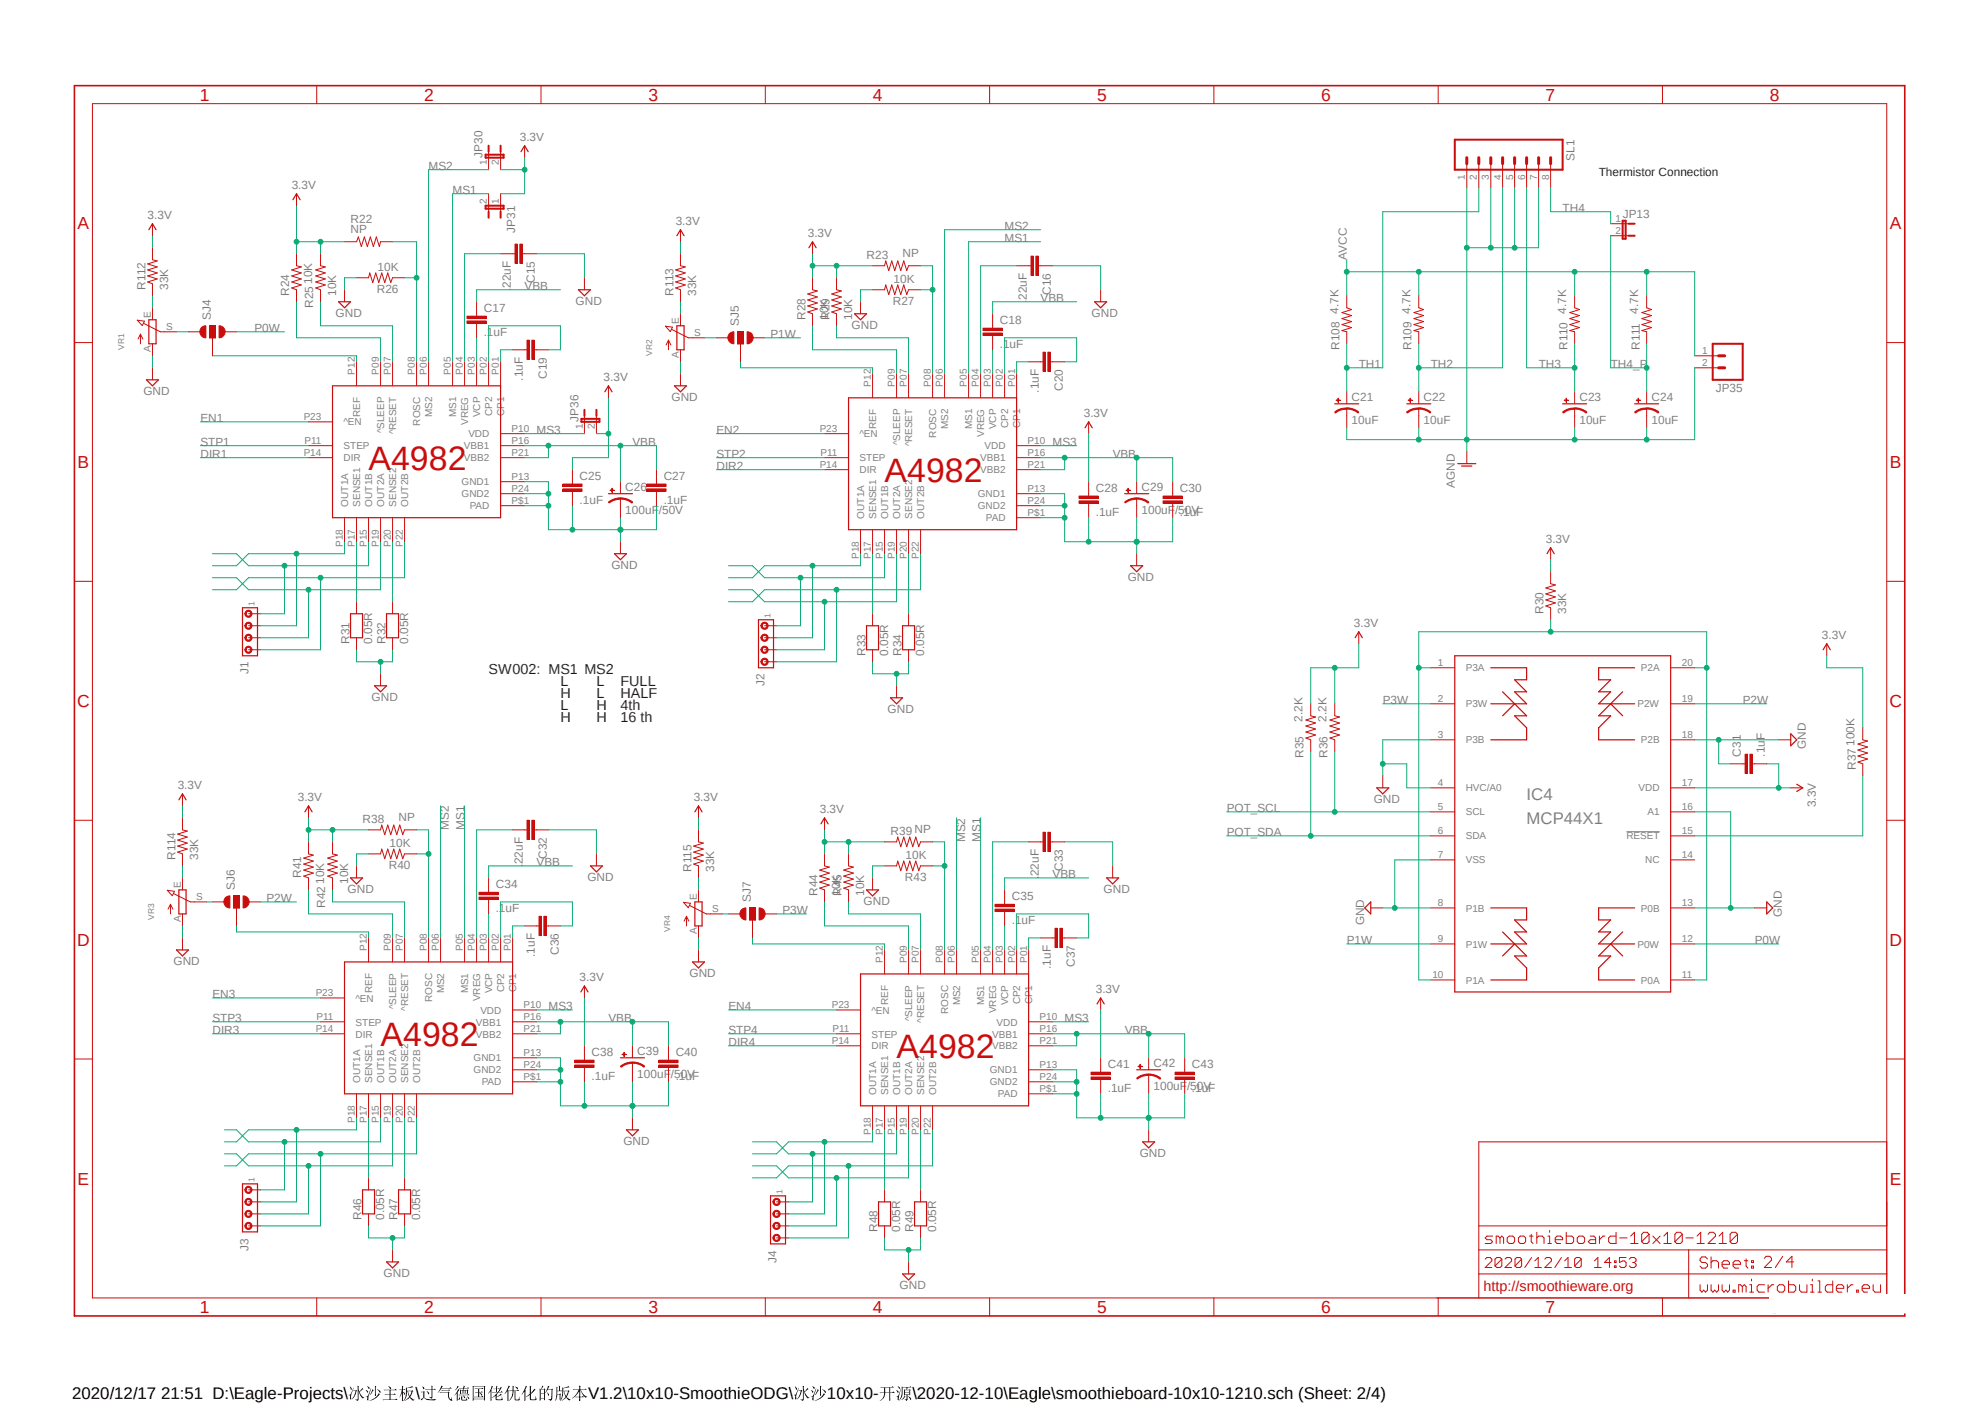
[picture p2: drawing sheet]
<svg xmlns="http://www.w3.org/2000/svg" width="420mm" height="297mm" viewBox="0 0 420 297" stroke-linecap="round" stroke-linejoin="round" font-family="sans-serif">
<defs><g id="words">
<g font-size="7.2" fill="#c90d0c">
<text x="78" y="99.4">A4982</text>
<text x="187.2" y="101.9">A4982</text>
<text x="80.5" y="221.2">A4982</text>
<text x="189.7" y="223.8">A4982</text>
</g>
<g font-size="3.7" fill="#c90d0c">
<text x="42.3" y="21.3">1</text>
<text x="89.7" y="21.3">2</text>
<text x="137.2" y="21.3">3</text>
<text x="184.7" y="21.3">4</text>
<text x="232.1" y="21.3">5</text>
<text x="279.6" y="21.3">6</text>
<text x="327" y="21.3">7</text>
<text x="374.5" y="21.3">8</text>
<text x="16.4" y="48.5">A</text>
<text x="399.9" y="48.5">A</text>
<text x="16.4" y="99">B</text>
<text x="399.9" y="99">B</text>
<text x="16.3" y="149.6">C</text>
<text x="399.8" y="149.6">C</text>
<text x="16.3" y="200.1">D</text>
<text x="399.8" y="200.1">D</text>
<text x="16.4" y="250.6">E</text>
<text x="399.9" y="250.6">E</text>
<text x="42.3" y="277.8">1</text>
<text x="89.7" y="277.8">2</text>
<text x="137.2" y="277.8">3</text>
<text x="184.7" y="277.8">4</text>
<text x="232.1" y="277.8">5</text>
<text x="279.6" y="277.8">6</text>
<text x="327" y="277.8">7</text>
</g>
<g font-size="3.6" fill="#808080">
<text x="323" y="169.2">IC4</text>
<text x="323" y="174.3">MCP44X1</text>
</g>
<g font-size="3.6">
<text x="15.2" y="296">2020/12/17 21:51 D:\Eagle-Projects\</text>
<text x="87.9" y="296">\</text>
<text x="124.4" y="296">V1.2\10x10-SmoothieODG\</text>
<text x="175" y="296">10x10-</text>
<text x="193" y="296">\2020-12-10\Eagle\smoothieboard-10x10-1210.sch (Sheet: 2/4)</text>
</g>
<g font-size="3" fill="#282828">
<text x="103.4" y="142.5">SW002: MS1 MS2</text>
<text x="118.6" y="145.1">L</text>
<text x="118.6" y="147.6">H</text>
<text x="126.2" y="147.6">L</text>
<text x="126.2" y="145.1">L</text>
<text x="131.3" y="145.1">FULL</text>
<text x="131.3" y="147.6">HALF</text>
<text x="118.6" y="150.2">L</text>
<text x="118.6" y="152.7">H</text>
<text x="126.2" y="150.2">H</text>
<text x="126.2" y="152.7">H</text>
<text x="131.3" y="150.2">4th</text>
<text x="131.3" y="152.7">16 th</text>
</g>
<text font-size="3" fill="#c90d0c" x="313.9" y="273">http://smoothieware.org</text>
<g font-size="2.5" fill="#808080">
<text x="110" y="29.8">3.3V</text>
<text x="90.7" y="35.9">MS2</text>
<text x="102.1" y="33.4" transform="rotate(-90 102.1 33.4)">JP30</text>
<text x="333.2" y="34" transform="rotate(-90 333.2 34)">SL1</text>
<text x="61.7" y="40">3.3V</text>
<text x="95.8" y="41">MS1</text>
<text x="31.2" y="46.3">3.3V</text>
<text x="74.2" y="47.1">R22</text>
<text x="143" y="47.6">3.3V</text>
<text x="330.6" y="44.8">TH4</text>
<text x="343.3" y="46.1">JP13</text>
<text x="74.2" y="49.4">NP</text>
<text x="109" y="49.2" transform="rotate(-90 109 49.2)">JP31</text>
<text x="170.9" y="50.1">3.3V</text>
<text x="212.6" y="48.6">MS2</text>
<text x="212.6" y="51.1">MS1</text>
<text x="79.9" y="57.2">10K</text>
<text x="113.2" y="59.8" transform="rotate(-90 113.2 59.8)">C15</text>
<text x="183.3" y="54.7">R23</text>
<text x="189.1" y="59.8">10K</text>
<text x="191" y="54.4">NP</text>
<text x="285" y="54.9" transform="rotate(-90 285 54.9)">AVCC</text>
<text x="30.8" y="61.3" transform="rotate(-90 30.8 61.3)">R112</text>
<text x="35.6" y="61.3" transform="rotate(-90 35.6 61.3)">33K</text>
<text x="61.2" y="62.6" transform="rotate(-90 61.2 62.6)">R24</text>
<text x="66" y="60" transform="rotate(-90 66 60)">10K</text>
<text x="66.3" y="65.1" transform="rotate(-90 66.3 65.1)">R25</text>
<text x="71.1" y="62.6" transform="rotate(-90 71.1 62.6)">10K</text>
<text x="79.7" y="62">R26</text>
<text x="102.4" y="66">C17</text>
<text x="108.1" y="61.6" transform="rotate(-90 108.1 61.6)">.22uF</text>
<text x="111" y="61.3">VBB</text>
<text x="121.8" y="64.5">GND</text>
<text x="142.5" y="62.6" transform="rotate(-90 142.5 62.6)">R113</text>
<text x="147.3" y="62.6" transform="rotate(-90 147.3 62.6)">33K</text>
<text x="188.9" y="64.6">R27</text>
<text x="217.3" y="64.1" transform="rotate(-90 217.3 64.1)">.22uF</text>
<text x="220.2" y="63.8">VBB</text>
<text x="222.3" y="62.4" transform="rotate(-90 222.3 62.4)">C16</text>
<text x="44.6" y="67.7" transform="rotate(-90 44.6 67.7)">SJ4</text>
<text x="53.8" y="70.2">P0W</text>
<text x="71" y="67">GND</text>
<text x="102.4" y="71.1">.1uF</text>
<text x="156.3" y="68.9" transform="rotate(-90 156.3 68.9)">SJ5</text>
<text x="163" y="71.5">P1W</text>
<text x="170.4" y="67.7" transform="rotate(-90 170.4 67.7)">R28</text>
<text x="175.2" y="67.7" transform="rotate(-90 175.2 67.7)">10K</text>
<text x="175.5" y="67.7" transform="rotate(-90 175.5 67.7)">R29</text>
<text x="180.2" y="69.6">GND</text>
<text x="180.3" y="67.7" transform="rotate(-90 180.3 67.7)">10K</text>
<text x="211.5" y="68.5">C18</text>
<text x="231" y="67">GND</text>
<text x="283.2" y="66.4" transform="rotate(-90 283.2 66.4)">4.7K</text>
<text x="298.4" y="66.4" transform="rotate(-90 298.4 66.4)">4.7K</text>
<text x="331.4" y="66.4" transform="rotate(-90 331.4 66.4)">4.7K</text>
<text x="346.6" y="66.4" transform="rotate(-90 346.6 66.4)">4.7K</text>
<text x="211.5" y="73.6">.1uF</text>
<text x="283.4" y="74" transform="rotate(-90 283.4 74)">R108</text>
<text x="287.5" y="77.8">TH1</text>
<text x="298.7" y="74" transform="rotate(-90 298.7 74)">R109</text>
<text x="302.7" y="77.8">TH2</text>
<text x="325.6" y="77.8">TH3</text>
<text x="331.7" y="74" transform="rotate(-90 331.7 74)">R110</text>
<text x="340.8" y="77.8">TH4_P</text>
<text x="346.9" y="74" transform="rotate(-90 346.9 74)">R111</text>
<text x="30.4" y="83.5">GND</text>
<text x="110.6" y="80.5" transform="rotate(-90 110.6 80.5)">.1uF</text>
<text x="115.7" y="80.1" transform="rotate(-90 115.7 80.1)">C19</text>
<text x="127.7" y="80.6">3.3V</text>
<text x="219.8" y="83.1" transform="rotate(-90 219.8 83.1)">.1uF</text>
<text x="224.9" y="82.7" transform="rotate(-90 224.9 82.7)">C20</text>
<text x="363" y="82.9">JP35</text>
<text x="42.4" y="89.2">EN1</text>
<text x="122.4" y="89.2" transform="rotate(-90 122.4 89.2)">JP36</text>
<text x="142.1" y="84.8">GND</text>
<text x="229.3" y="88.2">3.3V</text>
<text x="286" y="89.6">10uF</text>
<text x="286" y="84.8">C21</text>
<text x="301.2" y="89.6">10uF</text>
<text x="301.2" y="84.8">C22</text>
<text x="334.2" y="89.6">10uF</text>
<text x="334.2" y="84.8">C23</text>
<text x="349.4" y="89.6">10uF</text>
<text x="349.4" y="84.8">C24</text>
<text x="42.4" y="94.3">STP1</text>
<text x="113.5" y="91.8">MS3</text>
<text x="133.8" y="94.3">VBB</text>
<text x="151.6" y="91.8">EN2</text>
<text x="222.7" y="94.3">MS3</text>
<text x="42.4" y="96.8">DIR1</text>
<text x="122.6" y="101.5">C25</text>
<text x="140.4" y="101.5">C27</text>
<text x="151.6" y="96.8">STP2</text>
<text x="151.6" y="99.4">DIR2</text>
<text x="235.4" y="96.8">VBB</text>
<text x="122.6" y="106.6">.1uF</text>
<text x="132.3" y="103.8">C26</text>
<text x="140.4" y="106.6">.1uF</text>
<text x="231.9" y="104.1">C28</text>
<text x="241.5" y="103.8">C29</text>
<text x="249.6" y="104.1">C30</text>
<text x="307.8" y="103.2" transform="rotate(-90 307.8 103.2)">AGND</text>
<text x="132.3" y="108.6">100uF/50V</text>
<text x="231.9" y="109.1">.1uF</text>
<text x="241.5" y="108.6">100uF/50V</text>
<text x="249.6" y="109.1">.1uF</text>
<text x="327.1" y="114.9">3.3V</text>
<text x="129.4" y="120.3">GND</text>
<text x="238.6" y="122.9">GND</text>
<text x="326.6" y="129.8" transform="rotate(-90 326.6 129.8)">R30</text>
<text x="331.4" y="129.8" transform="rotate(-90 331.4 129.8)">33K</text>
<text x="73.9" y="136.2" transform="rotate(-90 73.9 136.2)">R31</text>
<text x="78.7" y="136.2" transform="rotate(-90 78.7 136.2)">0.05R</text>
<text x="81.5" y="136.2" transform="rotate(-90 81.5 136.2)">R32</text>
<text x="86.4" y="136.2" transform="rotate(-90 86.4 136.2)">0.05R</text>
<text x="286.5" y="132.6">3.3V</text>
<text x="385.5" y="135.2">3.3V</text>
<text x="52.6" y="142.7" transform="rotate(-90 52.6 142.7)">J1</text>
<text x="183.1" y="138.7" transform="rotate(-90 183.1 138.7)">R33</text>
<text x="187.9" y="138.7" transform="rotate(-90 187.9 138.7)">0.05R</text>
<text x="190.8" y="138.7" transform="rotate(-90 190.8 138.7)">R34</text>
<text x="195.5" y="138.7" transform="rotate(-90 195.5 138.7)">0.05R</text>
<text x="78.6" y="148.3">GND</text>
<text x="161.8" y="145.2" transform="rotate(-90 161.8 145.2)">J2</text>
<text x="292.6" y="148.9">P3W</text>
<text x="368.7" y="148.9">P2W</text>
<text x="187.8" y="150.8">GND</text>
<text x="275.6" y="152.7" transform="rotate(-90 275.6 152.7)">2.2K</text>
<text x="280.6" y="152.7" transform="rotate(-90 280.6 152.7)">2.2K</text>
<text x="275.8" y="160.3" transform="rotate(-90 275.8 160.3)">R35</text>
<text x="280.9" y="160.3" transform="rotate(-90 280.9 160.3)">R36</text>
<text x="368.3" y="160.1" transform="rotate(-90 368.3 160.1)">C31</text>
<text x="373.4" y="160.1" transform="rotate(-90 373.4 160.1)">.1uF</text>
<text x="382.1" y="158.4" transform="rotate(-90 382.1 158.4)">GND</text>
<text x="392.4" y="157.8" transform="rotate(-90 392.4 157.8)">100K</text>
<text x="37.6" y="166.9">3.3V</text>
<text x="392.6" y="162.9" transform="rotate(-90 392.6 162.9)">R37</text>
<text x="63" y="169.5">3.3V</text>
<text x="84.3" y="173.8">NP</text>
<text x="146.8" y="169.5">3.3V</text>
<text x="173.4" y="172">3.3V</text>
<text x="259.5" y="171.7">POT_SCL</text>
<text x="290.7" y="169.8">GND</text>
<text x="384.2" y="170.8" transform="rotate(-90 384.2 170.8)">3.3V</text>
<text x="76.7" y="174">R38</text>
<text x="82.4" y="179.1">10K</text>
<text x="95" y="175.6" transform="rotate(-90 95 175.6)">MS2</text>
<text x="98.3" y="175.6" transform="rotate(-90 98.3 175.6)">MS1</text>
<text x="188.4" y="176.6">R39 NP</text>
<text x="204.2" y="178.1" transform="rotate(-90 204.2 178.1)">MS2</text>
<text x="207.5" y="178.1" transform="rotate(-90 207.5 178.1)">MS1</text>
<text x="259.5" y="176.8">POT_SDA</text>
<text x="37.1" y="181.9" transform="rotate(-90 37.1 181.9)">R114</text>
<text x="41.9" y="181.9" transform="rotate(-90 41.9 181.9)">33K</text>
<text x="63.8" y="185.7" transform="rotate(-90 63.8 185.7)">R41</text>
<text x="82.3" y="183.9">R40</text>
<text x="110.6" y="183.5" transform="rotate(-90 110.6 183.5)">.22uF</text>
<text x="113.5" y="183.2">VBB</text>
<text x="115.7" y="181.7" transform="rotate(-90 115.7 181.7)">C32</text>
<text x="146.3" y="184.4" transform="rotate(-90 146.3 184.4)">R115</text>
<text x="151.1" y="184.4" transform="rotate(-90 151.1 184.4)">33K</text>
<text x="191.6" y="181.7">10K</text>
<text x="222.7" y="185.7">VBB</text>
<text x="224.9" y="184.2" transform="rotate(-90 224.9 184.2)">C33</text>
<text x="49.7" y="188.3" transform="rotate(-90 49.7 188.3)">SJ6</text>
<text x="56.4" y="190.8">P2W</text>
<text x="68.6" y="187" transform="rotate(-90 68.6 187)">10K</text>
<text x="73.5" y="188.9">GND</text>
<text x="73.7" y="187" transform="rotate(-90 73.7 187)">10K</text>
<text x="104.9" y="187.9">C34</text>
<text x="124.3" y="186.4">GND</text>
<text x="158.8" y="190.8" transform="rotate(-90 158.8 190.8)">SJ7</text>
<text x="173" y="189.5" transform="rotate(-90 173 189.5)">R44</text>
<text x="177.8" y="189.5" transform="rotate(-90 177.8 189.5)">10K</text>
<text x="178.1" y="189.5" transform="rotate(-90 178.1 189.5)">R45</text>
<text x="182.7" y="191.4">GND</text>
<text x="182.8" y="189.5" transform="rotate(-90 182.8 189.5)">10K</text>
<text x="191.4" y="186.4">R43</text>
<text x="214.1" y="190.4">C35</text>
<text x="219.8" y="186" transform="rotate(-90 219.8 186)">.22uF</text>
<text x="233.5" y="188.9">GND</text>
<text x="68.8" y="192.1" transform="rotate(-90 68.8 192.1)">R42</text>
<text x="104.9" y="193">.1uF</text>
<text x="165.6" y="193.3">P3W</text>
<text x="214.1" y="195.5">.1uF</text>
<text x="288.6" y="195.8" transform="rotate(-90 288.6 195.8)">GND</text>
<text x="377" y="194" transform="rotate(-90 377 194)">GND</text>
<text x="113.2" y="202.4" transform="rotate(-90 113.2 202.4)">.1uF</text>
<text x="118.2" y="202" transform="rotate(-90 118.2 202)">C36</text>
<text x="285" y="199.7">P1W</text>
<text x="371.3" y="199.7">P0W</text>
<text x="36.7" y="204.1">GND</text>
<text x="122.6" y="207.6">3.3V</text>
<text x="145.9" y="206.7">GND</text>
<text x="222.3" y="204.9" transform="rotate(-90 222.3 204.9)">.1uF</text>
<text x="227.4" y="204.6" transform="rotate(-90 227.4 204.6)">C37</text>
<text x="45" y="211.1">EN3</text>
<text x="116.1" y="213.7">MS3</text>
<text x="154.1" y="213.7">EN4</text>
<text x="231.9" y="210.1">3.3V</text>
<text x="45" y="216.2">STP3</text>
<text x="45" y="218.7">DIR3</text>
<text x="128.7" y="216.2">VBB</text>
<text x="154.1" y="221.2">DIR4</text>
<text x="154.1" y="218.7">STP4</text>
<text x="225.3" y="216.2">MS3</text>
<text x="238" y="218.7">VBB</text>
<text x="125.2" y="223.4">C38</text>
<text x="134.8" y="228">100uF/50V</text>
<text x="134.8" y="223.1">C39</text>
<text x="143" y="223.4">C40</text>
<text x="234.4" y="225.9">C41</text>
<text x="244.1" y="225.7">C42</text>
<text x="252.2" y="225.9">C43</text>
<text x="125.2" y="228.5">.1uF</text>
<text x="143" y="228.5">.1uF</text>
<text x="234.4" y="231">.1uF</text>
<text x="244.1" y="230.5">100uF/50V</text>
<text x="252.2" y="231">.1uF</text>
<text x="131.9" y="242.2">GND</text>
<text x="241.1" y="244.7">GND</text>
<text x="76.5" y="258.1" transform="rotate(-90 76.5 258.1)">R46</text>
<text x="81.3" y="258.1" transform="rotate(-90 81.3 258.1)">0.05R</text>
<text x="84.1" y="258.1" transform="rotate(-90 84.1 258.1)">R47</text>
<text x="88.9" y="258.1" transform="rotate(-90 88.9 258.1)">0.05R</text>
<text x="185.7" y="260.6" transform="rotate(-90 185.7 260.6)">R48</text>
<text x="190.5" y="260.6" transform="rotate(-90 190.5 260.6)">0.05R</text>
<text x="193.3" y="260.6" transform="rotate(-90 193.3 260.6)">R49</text>
<text x="198.1" y="260.6" transform="rotate(-90 198.1 260.6)">0.05R</text>
<text x="52.6" y="264.5" transform="rotate(-90 52.6 264.5)">J3</text>
<text x="164.3" y="267.1" transform="rotate(-90 164.3 267.1)">J4</text>
<text x="81.2" y="270.1">GND</text>
<text x="190.3" y="272.7">GND</text>
</g>
<text font-size="2.5" fill="#282828" x="338.2" y="37.2">Thermistor Connection</text>
<g font-size="2.1" fill="#808080">
<text x="103" y="34.9" transform="rotate(-90 103 34.9)">1</text>
<text x="105.5" y="34.9" transform="rotate(-90 105.5 34.9)">2</text>
<text x="310" y="38.1" transform="rotate(-90 310 38.1)">1</text>
<text x="312.5" y="38.1" transform="rotate(-90 312.5 38.1)">2</text>
<text x="315" y="38.1" transform="rotate(-90 315 38.1)">3</text>
<text x="317.6" y="38.1" transform="rotate(-90 317.6 38.1)">4</text>
<text x="320.1" y="38.1" transform="rotate(-90 320.1 38.1)">5</text>
<text x="322.7" y="38.1" transform="rotate(-90 322.7 38.1)">6</text>
<text x="325.2" y="38.1" transform="rotate(-90 325.2 38.1)">7</text>
<text x="327.7" y="38.1" transform="rotate(-90 327.7 38.1)">8</text>
<text x="103" y="43.2" transform="rotate(-90 103 43.2)">2</text>
<text x="105.5" y="43.2" transform="rotate(-90 105.5 43.2)">1</text>
<text x="341.8" y="46.9">1</text>
<text x="341.8" y="49.5">2</text>
<text x="31.9" y="67.3" transform="rotate(-90 31.9 67.3)">E</text>
<text x="35.1" y="69.8">S</text>
<text x="143.6" y="68.5" transform="rotate(-90 143.6 68.5)">E</text>
<text x="146.9" y="71.1">S</text>
<text x="31.9" y="74.5" transform="rotate(-90 31.9 74.5)">A</text>
<text x="143.6" y="75.7" transform="rotate(-90 143.6 75.7)">A</text>
<text x="360.1" y="74.9">1</text>
<text x="360.1" y="77.4">2</text>
<text x="75.1" y="79.2" transform="rotate(-90 75.1 79.2)">P12</text>
<text x="80.1" y="79.2" transform="rotate(-90 80.1 79.2)">P09</text>
<text x="82.7" y="79.2" transform="rotate(-90 82.7 79.2)">P07</text>
<text x="87.8" y="79.2" transform="rotate(-90 87.8 79.2)">P08</text>
<text x="90.3" y="79.2" transform="rotate(-90 90.3 79.2)">P06</text>
<text x="95.4" y="79.2" transform="rotate(-90 95.4 79.2)">P05</text>
<text x="97.9" y="79.2" transform="rotate(-90 97.9 79.2)">P04</text>
<text x="100.5" y="79.2" transform="rotate(-90 100.5 79.2)">P03</text>
<text x="103" y="79.2" transform="rotate(-90 103 79.2)">P02</text>
<text x="105.5" y="79.2" transform="rotate(-90 105.5 79.2)">P01</text>
<text x="184.3" y="81.8" transform="rotate(-90 184.3 81.8)">P12</text>
<text x="189.4" y="81.8" transform="rotate(-90 189.4 81.8)">P09</text>
<text x="191.9" y="81.8" transform="rotate(-90 191.9 81.8)">P07</text>
<text x="197" y="81.8" transform="rotate(-90 197 81.8)">P08</text>
<text x="199.5" y="81.8" transform="rotate(-90 199.5 81.8)">P06</text>
<text x="204.6" y="81.8" transform="rotate(-90 204.6 81.8)">P05</text>
<text x="207.1" y="81.8" transform="rotate(-90 207.1 81.8)">P04</text>
<text x="209.7" y="81.8" transform="rotate(-90 209.7 81.8)">P03</text>
<text x="212.2" y="81.8" transform="rotate(-90 212.2 81.8)">P02</text>
<text x="214.8" y="81.8" transform="rotate(-90 214.8 81.8)">P01</text>
<text x="64.3" y="88.9">P23</text>
<text x="76.2" y="88.2" transform="rotate(-90 76.2 88.2)">REF</text>
<text x="91.4" y="88.3" transform="rotate(-90 91.4 88.3)">MS2</text>
<text x="96.5" y="88.3" transform="rotate(-90 96.5 88.3)">MS1</text>
<text x="99.1" y="89.9" transform="rotate(-90 99.1 89.9)">VREG</text>
<text x="101.6" y="88.3" transform="rotate(-90 101.6 88.3)">VCP</text>
<text x="104.1" y="88.1" transform="rotate(-90 104.1 88.1)">CP2</text>
<text x="106.7" y="88.1" transform="rotate(-90 106.7 88.1)">CP1</text>
<text x="64.4" y="93.9">P11</text>
<text x="72.7" y="95">STEP</text>
<text x="72.7" y="90">^EN</text>
<text x="81.3" y="91.7" transform="rotate(-90 81.3 91.7)">^SLEEP</text>
<text x="83.8" y="91.9" transform="rotate(-90 83.8 91.9)">^RESET</text>
<text x="88.9" y="90" transform="rotate(-90 88.9 90)">ROSC</text>
<text x="98.2" y="95.1">VBB1</text>
<text x="99.1" y="92.5">VDD</text>
<text x="108.2" y="93.9">P16</text>
<text x="108.2" y="91.4">P10</text>
<text x="123.3" y="90.8" transform="rotate(-90 123.3 90.8)">1</text>
<text x="125.9" y="90.8" transform="rotate(-90 125.9 90.8)">2</text>
<text x="173.4" y="91.4">P23</text>
<text x="181.9" y="92.5">^EN</text>
<text x="185.4" y="90.7" transform="rotate(-90 185.4 90.7)">REF</text>
<text x="190.5" y="94.2" transform="rotate(-90 190.5 94.2)">^SLEEP</text>
<text x="193" y="94.4" transform="rotate(-90 193 94.4)">^RESET</text>
<text x="198.1" y="92.6" transform="rotate(-90 198.1 92.6)">ROSC</text>
<text x="200.6" y="90.8" transform="rotate(-90 200.6 90.8)">MS2</text>
<text x="205.7" y="90.8" transform="rotate(-90 205.7 90.8)">MS1</text>
<text x="208.2" y="92.5" transform="rotate(-90 208.2 92.5)">VREG</text>
<text x="208.3" y="95.1">VDD</text>
<text x="210.8" y="90.8" transform="rotate(-90 210.8 90.8)">VCP</text>
<text x="213.3" y="90.6" transform="rotate(-90 213.3 90.6)">CP2</text>
<text x="215.9" y="90.6" transform="rotate(-90 215.9 90.6)">CP1</text>
<text x="217.4" y="93.9">P10</text>
<text x="64.3" y="96.5">P14</text>
<text x="72.7" y="97.6">DIR</text>
<text x="98.2" y="97.6">VBB2</text>
<text x="108.2" y="96.5">P21</text>
<text x="108.2" y="101.6">P13</text>
<text x="173.4" y="99">P14</text>
<text x="173.6" y="96.5">P11</text>
<text x="181.9" y="100.1">DIR</text>
<text x="181.9" y="97.6">STEP</text>
<text x="207.4" y="97.6">VBB1</text>
<text x="207.4" y="100.1">VBB2</text>
<text x="217.4" y="96.5">P16</text>
<text x="217.4" y="99">P21</text>
<text x="73.7" y="107.2" transform="rotate(-90 73.7 107.2)">OUT1A</text>
<text x="76.2" y="107.2" transform="rotate(-90 76.2 107.2)">SENSE1</text>
<text x="78.7" y="107.2" transform="rotate(-90 78.7 107.2)">OUT1B</text>
<text x="81.3" y="107.2" transform="rotate(-90 81.3 107.2)">OUT2A</text>
<text x="83.8" y="107.2" transform="rotate(-90 83.8 107.2)">SENSE2</text>
<text x="86.4" y="107.2" transform="rotate(-90 86.4 107.2)">OUT2B</text>
<text x="97.7" y="102.7">GND1</text>
<text x="97.7" y="105.2">GND2</text>
<text x="99.4" y="107.7">PAD</text>
<text x="108.2" y="104.1">P24</text>
<text x="108.2" y="106.6">P$1</text>
<text x="206.9" y="105.2">GND1</text>
<text x="206.9" y="107.7">GND2</text>
<text x="217.4" y="104.1">P13</text>
<text x="217.4" y="106.6">P24</text>
<text x="182.8" y="109.7" transform="rotate(-90 182.8 109.7)">OUT1A</text>
<text x="185.4" y="109.7" transform="rotate(-90 185.4 109.7)">SENSE1</text>
<text x="187.9" y="109.7" transform="rotate(-90 187.9 109.7)">OUT1B</text>
<text x="190.5" y="109.7" transform="rotate(-90 190.5 109.7)">OUT2A</text>
<text x="193" y="109.7" transform="rotate(-90 193 109.7)">SENSE2</text>
<text x="195.5" y="109.7" transform="rotate(-90 195.5 109.7)">OUT2B</text>
<text x="208.6" y="110.3">PAD</text>
<text x="217.4" y="109.2">P$1</text>
<text x="72.5" y="115.7" transform="rotate(-90 72.5 115.7)">P18</text>
<text x="75.1" y="115.7" transform="rotate(-90 75.1 115.7)">P17</text>
<text x="77.6" y="115.7" transform="rotate(-90 77.6 115.7)">P15</text>
<text x="80.1" y="115.7" transform="rotate(-90 80.1 115.7)">P19</text>
<text x="82.7" y="115.7" transform="rotate(-90 82.7 115.7)">P20</text>
<text x="85.2" y="115.7" transform="rotate(-90 85.2 115.7)">P22</text>
<text x="181.7" y="118.2" transform="rotate(-90 181.7 118.2)">P18</text>
<text x="184.3" y="118.2" transform="rotate(-90 184.3 118.2)">P17</text>
<text x="186.8" y="118.2" transform="rotate(-90 186.8 118.2)">P15</text>
<text x="189.4" y="118.2" transform="rotate(-90 189.4 118.2)">P19</text>
<text x="191.9" y="118.2" transform="rotate(-90 191.9 118.2)">P20</text>
<text x="194.4" y="118.2" transform="rotate(-90 194.4 118.2)">P22</text>
<text x="304.2" y="140.9">1</text>
<text x="310.1" y="142">P3A</text>
<text x="347.2" y="142">P2A</text>
<text x="355.9" y="140.9">20</text>
<text x="304.2" y="148.5">2</text>
<text x="310.1" y="149.6">P3W</text>
<text x="346.5" y="149.6">P2W</text>
<text x="355.9" y="148.5">19</text>
<text x="304.2" y="156.2">3</text>
<text x="310.1" y="157.3">P3B</text>
<text x="347.2" y="157.3">P2B</text>
<text x="355.9" y="156.2">18</text>
<text x="304.2" y="166.3">4</text>
<text x="310.1" y="167.4">HVC/A0</text>
<text x="346.7" y="167.4">VDD</text>
<text x="355.9" y="166.3">17</text>
<text x="304.2" y="171.4">5</text>
<text x="310.1" y="172.5">SCL</text>
<text x="348.6" y="172.5">A1</text>
<text x="355.9" y="171.4">16</text>
<text x="304.2" y="176.4">6</text>
<text x="310.1" y="177.6">SDA</text>
<text x="344.1" y="177.6">RESET</text>
<text x="355.9" y="176.4">15</text>
<text x="304.2" y="181.5">7</text>
<text x="310.1" y="182.7">VSS</text>
<text x="348.1" y="182.7">NC</text>
<text x="355.9" y="181.5">14</text>
<text x="38.3" y="187.9" transform="rotate(-90 38.3 187.9)">E</text>
<text x="41.5" y="190.4">S</text>
<text x="147.4" y="190.4" transform="rotate(-90 147.4 190.4)">E</text>
<text x="304.2" y="191.7">8</text>
<text x="355.9" y="191.7">13</text>
<text x="38.3" y="195.1" transform="rotate(-90 38.3 195.1)">A</text>
<text x="147.4" y="197.6" transform="rotate(-90 147.4 197.6)">A</text>
<text x="150.7" y="193">S</text>
<text x="310.1" y="192.8">P1B</text>
<text x="347.2" y="192.8">P0B</text>
<text x="77.6" y="201.1" transform="rotate(-90 77.6 201.1)">P12</text>
<text x="82.7" y="201.1" transform="rotate(-90 82.7 201.1)">P09</text>
<text x="85.2" y="201.1" transform="rotate(-90 85.2 201.1)">P07</text>
<text x="90.3" y="201.1" transform="rotate(-90 90.3 201.1)">P08</text>
<text x="92.8" y="201.1" transform="rotate(-90 92.8 201.1)">P06</text>
<text x="97.9" y="201.1" transform="rotate(-90 97.9 201.1)">P05</text>
<text x="100.5" y="201.1" transform="rotate(-90 100.5 201.1)">P04</text>
<text x="103" y="201.1" transform="rotate(-90 103 201.1)">P03</text>
<text x="105.5" y="201.1" transform="rotate(-90 105.5 201.1)">P02</text>
<text x="108.1" y="201.1" transform="rotate(-90 108.1 201.1)">P01</text>
<text x="186.8" y="203.7" transform="rotate(-90 186.8 203.7)">P12</text>
<text x="191.9" y="203.7" transform="rotate(-90 191.9 203.7)">P09</text>
<text x="194.4" y="203.7" transform="rotate(-90 194.4 203.7)">P07</text>
<text x="199.5" y="203.7" transform="rotate(-90 199.5 203.7)">P08</text>
<text x="202.1" y="203.7" transform="rotate(-90 202.1 203.7)">P06</text>
<text x="207.1" y="203.7" transform="rotate(-90 207.1 203.7)">P05</text>
<text x="209.7" y="203.7" transform="rotate(-90 209.7 203.7)">P04</text>
<text x="212.2" y="203.7" transform="rotate(-90 212.2 203.7)">P03</text>
<text x="214.8" y="203.7" transform="rotate(-90 214.8 203.7)">P02</text>
<text x="217.3" y="203.7" transform="rotate(-90 217.3 203.7)">P01</text>
<text x="304.2" y="199.3">9</text>
<text x="310.1" y="200.4">P1W</text>
<text x="346.5" y="200.4">P0W</text>
<text x="355.9" y="199.3">12</text>
<text x="106.7" y="209.9" transform="rotate(-90 106.7 209.9)">CP2</text>
<text x="109.2" y="209.9" transform="rotate(-90 109.2 209.9)">CP1</text>
<text x="303.1" y="206.9">10</text>
<text x="310.1" y="208.1">P1A</text>
<text x="347.2" y="208.1">P0A</text>
<text x="355.9" y="206.9">11</text>
<text x="66.8" y="210.7">P23</text>
<text x="67" y="215.8">P11</text>
<text x="75.2" y="211.9">^EN</text>
<text x="78.7" y="210.1" transform="rotate(-90 78.7 210.1)">REF</text>
<text x="83.8" y="213.5" transform="rotate(-90 83.8 213.5)">^SLEEP</text>
<text x="86.4" y="213.8" transform="rotate(-90 86.4 213.8)">^RESET</text>
<text x="91.4" y="211.9" transform="rotate(-90 91.4 211.9)">ROSC</text>
<text x="94" y="210.1" transform="rotate(-90 94 210.1)">MS2</text>
<text x="99.1" y="210.1" transform="rotate(-90 99.1 210.1)">MS1</text>
<text x="101.6" y="211.8" transform="rotate(-90 101.6 211.8)">VREG</text>
<text x="101.6" y="214.4">VDD</text>
<text x="104.1" y="210.1" transform="rotate(-90 104.1 210.1)">VCP</text>
<text x="110.8" y="215.8">P16</text>
<text x="110.8" y="213.3">P10</text>
<text x="176" y="213.3">P23</text>
<text x="184.4" y="214.4">^EN</text>
<text x="187.9" y="212.6" transform="rotate(-90 187.9 212.6)">REF</text>
<text x="200.6" y="214.5" transform="rotate(-90 200.6 214.5)">ROSC</text>
<text x="203.2" y="212.7" transform="rotate(-90 203.2 212.7)">MS2</text>
<text x="208.2" y="212.7" transform="rotate(-90 208.2 212.7)">MS1</text>
<text x="210.8" y="214.3" transform="rotate(-90 210.8 214.3)">VREG</text>
<text x="213.3" y="212.7" transform="rotate(-90 213.3 212.7)">VCP</text>
<text x="215.9" y="212.5" transform="rotate(-90 215.9 212.5)">CP2</text>
<text x="218.4" y="212.5" transform="rotate(-90 218.4 212.5)">CP1</text>
<text x="220" y="215.8">P10</text>
<text x="66.8" y="218.4">P14</text>
<text x="75.2" y="219.5">DIR</text>
<text x="75.2" y="217">STEP</text>
<text x="100.7" y="217">VBB1</text>
<text x="100.7" y="219.5">VBB2</text>
<text x="110.8" y="218.4">P21</text>
<text x="176" y="220.9">P14</text>
<text x="176.1" y="218.4">P11</text>
<text x="184.4" y="222">DIR</text>
<text x="184.4" y="219.5">STEP</text>
<text x="193" y="216.1" transform="rotate(-90 193 216.1)">^SLEEP</text>
<text x="195.5" y="216.3" transform="rotate(-90 195.5 216.3)">^RESET</text>
<text x="209.9" y="219.5">VBB1</text>
<text x="209.9" y="222">VBB2</text>
<text x="210.9" y="217">VDD</text>
<text x="220" y="218.4">P16</text>
<text x="220" y="220.9">P21</text>
<text x="100.2" y="224.5">GND1</text>
<text x="100.2" y="227.1">GND2</text>
<text x="110.8" y="223.4">P13</text>
<text x="110.8" y="226">P24</text>
<text x="209.4" y="227.1">GND1</text>
<text x="220" y="226">P13</text>
<text x="76.2" y="229.1" transform="rotate(-90 76.2 229.1)">OUT1A</text>
<text x="78.7" y="229.1" transform="rotate(-90 78.7 229.1)">SENSE1</text>
<text x="81.3" y="229.1" transform="rotate(-90 81.3 229.1)">OUT1B</text>
<text x="83.8" y="229.1" transform="rotate(-90 83.8 229.1)">OUT2A</text>
<text x="86.4" y="229.1" transform="rotate(-90 86.4 229.1)">SENSE2</text>
<text x="88.9" y="229.1" transform="rotate(-90 88.9 229.1)">OUT2B</text>
<text x="101.9" y="229.6">PAD</text>
<text x="110.8" y="228.5">P$1</text>
<text x="185.4" y="231.6" transform="rotate(-90 185.4 231.6)">OUT1A</text>
<text x="187.9" y="231.6" transform="rotate(-90 187.9 231.6)">SENSE1</text>
<text x="190.5" y="231.6" transform="rotate(-90 190.5 231.6)">OUT1B</text>
<text x="193" y="231.6" transform="rotate(-90 193 231.6)">OUT2A</text>
<text x="195.5" y="231.6" transform="rotate(-90 195.5 231.6)">SENSE2</text>
<text x="198.1" y="231.6" transform="rotate(-90 198.1 231.6)">OUT2B</text>
<text x="209.4" y="229.6">GND2</text>
<text x="211.2" y="232.2">PAD</text>
<text x="220" y="228.5">P24</text>
<text x="220" y="231.1">P$1</text>
<text x="75.1" y="237.5" transform="rotate(-90 75.1 237.5)">P18</text>
<text x="77.6" y="237.5" transform="rotate(-90 77.6 237.5)">P17</text>
<text x="80.1" y="237.5" transform="rotate(-90 80.1 237.5)">P15</text>
<text x="82.7" y="237.5" transform="rotate(-90 82.7 237.5)">P19</text>
<text x="85.2" y="237.5" transform="rotate(-90 85.2 237.5)">P20</text>
<text x="87.8" y="237.5" transform="rotate(-90 87.8 237.5)">P22</text>
<text x="184.3" y="240.1" transform="rotate(-90 184.3 240.1)">P18</text>
<text x="186.8" y="240.1" transform="rotate(-90 186.8 240.1)">P17</text>
<text x="189.4" y="240.1" transform="rotate(-90 189.4 240.1)">P15</text>
<text x="191.9" y="240.1" transform="rotate(-90 191.9 240.1)">P19</text>
<text x="194.4" y="240.1" transform="rotate(-90 194.4 240.1)">P20</text>
<text x="197" y="240.1" transform="rotate(-90 197 240.1)">P22</text>
</g>
<g font-size="1.8" fill="#808080">
<text x="26.3" y="74" transform="rotate(-90 26.3 74)">VR1</text>
<text x="138" y="75.3" transform="rotate(-90 138 75.3)">VR2</text>
<text x="53.8" y="128.3" transform="rotate(-90 53.8 128.3)">1</text>
<text x="163" y="130.8" transform="rotate(-90 163 130.8)">1</text>
<text x="32.6" y="194.6" transform="rotate(-90 32.6 194.6)">VR3</text>
<text x="141.8" y="197.1" transform="rotate(-90 141.8 197.1)">VR4</text>
<text x="53.8" y="250.1" transform="rotate(-90 53.8 250.1)">1</text>
<text x="165.6" y="252.7" transform="rotate(-90 165.6 252.7)">1</text>
</g>
</g></defs>
<g fill="#000">
<path d="M75.6 293.2l.3 .1v.5l.1 .6 .7-.8 .2 .3-.8 .6 .4 .8 .5 .4-.2 .2-.5-.5-.4-1.4v2l-.3 .4-.5-.4h.6zM74.7 294.1l.7-.1 .2 .2-.5 1.2-.6 .6 .5-.9 .2-.9zM74.8 293.5v.1a3.6 3.6 0 0 0-.5 2.2l-.1 .2a.48 .48 0 0 1-.1-.7l-.3-.2 .4-.1zM74 293.3l.4 .4-.1 .3zM79.3 293.2l.3 .1-.1 .1v1.9h-.2zM78.8 293.9l.3 .2-.8 1zM79.8 293.9l.3 .1a.41 .41 0 0 1 .4 .2 .41 .41 0 0 1-.1 .5zM78.1 296.3a3.3 3.3 0 0 0 2-1.6l.3 .3h-.1a2.95 2.95 0 0 1-2.2 1.3zM78.4 293.8h.1a4.9 4.9 0 0 0-.6 2.4 .44 .44 0 0 1-.2-.6l-.3-.3 .5-.1zM77.4 294l.5 .4-.1 .3zM77.7 293.2l.4 .3v.3a.46 .46 0 0 1-.4-.6zM82.1 293.2l.6 .4-.1 .3zM81.2 294h2.3l.2-.2 .3 .3h-1.4v.9h.7l.2-.2 .3 .3h-1.2v1h1l.2-.2 .3 .3h-3l-.2-.1h1.5v-1h-.9l-.1-.1h1v-.9h-1.1zM85.9 293.5l.2 .1 1.1-.4 .2 .3-1.3 .2v.5h1l.1-.1 .3 .2-.7 1.2 .9 .7-.3 .1-.7-.7-1.1 .7 .5-.4a.57 .57 0 0 0 .5-.4 .57 .57 0 0 0-.2-.6l-.2-.6h-.1a2.07 2.07 0 0 1-.8 2 3.7 3.7 0 0 0 .6-2.8zM86.3 294.3l.4 1.1 .4-1.1zM85 293.2l.3 .1v.7l.3-.2 .2 .2h-.5v.4a.38 .38 0 0 1 .3 .2 .38 .38 0 0 1 0 .5l-.3-.6v1a.72 .72 0 0 1-.3 .9v-1.7l-.5 .9 .5-1.6-.4 .1-.1-.1h.5z"/>
<path d="M90.3 294.2l.1 .1a.36 .36 0 0 1 .4 .3 .36 .36 0 0 1-.1 .4zM90 293.9h1.3v-.8l.3 .2-.1 .1v.5h.3l.2-.1 .2 .2h-.7v1.7l-.1 .1-.2 .1-.4-.3 .5-.1v-1.5h-1.2zM89.3 293.3l.4 .2v.3h-.1zM89 294.4h.5l.2-.1 .2 .2-.1 1.2 .5 .2 2 .1a1.67 1.67 0 0 1-1.6 .2l-.5-.1a.48 .48 0 0 0-.6-.4 .48 .48 0 0 0-.4 .5l-.2-.2 .6-.3v-1.2l-.4 .1zM93.4 293.1l.3 .2-.3 .4h1.7l.2-.2 .3 .3h-2.2l-.8 .9zM93.3 294.1h1.5l.2-.2 .2 .3h-1.7zM93 294.6h1.7l.2-.2 .2 .2-.1 .3a1.16 1.16 0 0 0 .5 1.2l.1-.6 .1 .8a1.02 1.02 0 0 1-.9-1.3v-.4l-1.7 .1zM97.1 293.6h.9l.1-.5 .3 .2-.2 .3h.6l.2-.1 .3 .2h-1.1l-.2 .3h.8l.1-.1 .2 .2-.1 .7h-1.5l-.2 .1v-1l.6 .1 .1-.3-.8 .1zM97.5 294.1v.6h.4v-.6zM98 294.1v.6h.3v-.6zM98.5 294.1v.6h.3v-.6zM97 295.1h1.9l.2-.2 .3 .2-2.3 .1zM97.3 295.4v.6l-.3 .1zM97.6 295.4l.3 .1-.1 .5 .1 .1h.7v-.4l.3 .4-.3 .2h-.9zM98 295.2l.4 .4-.1 .2zM98.8 295.4l.4 .3-.1 .3zM96.8 293.2l.3 .2-.9 .8zM96.9 293.8l.3 .2-.3 .5v1.7l-.3 .1v-1.6l-.5 .5zM100.4 293.8h1.5l.2-.2 .2 .2h-.9v.7h.4l.1-.2 .3 .3h-.8v.9h.5l.2-.2 .2 .3h-1.9l-.1-.1h.9v-.9h-.6l-.1-.1h.7v-.7zM101.6 294.7a.35 .35 0 0 1 .4 .1 .35 .35 0 0 1-.1 .5zM100 293.2l.2 .1h2.2l.1-.1 .2 .1-.1 2.9-.2 .1v-.3h-2.2v.2l-.2 .1zM100.2 293.4v2.5h2.2v-2.5zM105.2 293.8v.7h.2l.3-.7zM105 293.2l.3 .1-.1 .5 .3-.2 .2 .2 .2-.4 .3 .2-.7 .9h.5l.1-.2 .3 .3h-.9l-.1 .1-.3 .3v.5l.9-.6 .2 .2-1.1 .5v.4h1l.1-.6 .2 .6-.1 .1-1.3 .1-.1-.2v-.8l-.8 .5 1.2-1.1h-1.1l-.1-.1h.9v-.7h-.6h.6zM104.1 293.2l.3 .2-.5 .6 .2 .1-.1 .1v2l-.2 .2v-2.1l-.5 .5 .4-.7zM107.6 293.1l.3 .2-.5 .7 .3 .2-.1 2-.2 .2v-2.2l-.6 .7zM109 293.3l.6 .3-.1 .3zM108.5 293.2l.3 .1-.1 .1v.8h.7l.2-.2 .3 .3h-.8v1.6l.1 .2h.4l.3-.7 .1 .6-.1 .2h-.7l-.3-.1v-1.8h-.2a2.18 2.18 0 0 1-1.1 2.1 2.54 2.54 0 0 0 .9-2.1h-.7l-.1-.1h.8zM111.3 293.2l.2 .1-.4 .8 .2 .1-.1 .1v1.9l-.2 .2v-2.1l-.6 .7zM112.1 293.2l.3 .1-.1 .1v1.3l.8-.9 .2 .2-.3 .3a1.45 1.45 0 0 0-.6 1.7h.8l.1-.7 .3 .7-.4 .2h-.9l-.2-.3v-.8l-.8 .4 .8-.6zM114.4 293.9v.9h.7v-.9zM114.4 294.9v1h.7v-1zM114.7 293.1l.3 .2-.4 .5 .6-.1 .2 .2-.1 .1v2.2h-.2v-.2h-.7v.2l-.2 .1v-2.5h.3zM116 293.2l.2 .1-.3 .6 .9-.1 .2 .2h-.1l-.1 1.9-.4 .4-.4-.3 .6-.1 .1-1.9h-.8l-.6 .6zM115.7 294.5a.48 .48 0 0 1 .4 .8zM117.7 293.4l.3 .1-.1 .1v.6h.4l-.1-1.1 .3 .2-.1 .9 .3-.1 .2 .2h-1v.6l.6-.1 .2 .2-.1 .1v.9l-.2 .1v-1.1h-.5l-.1 .7-.3 .7 .2-1.2zM119 293.5l.2 .1 1.1-.4 .2 .3-1.3 .2v.5h1l.1-.1 .2 .2-.1 .1-.5 1.1 .8 .6-.3 .2-.6-.6-1 .6 .9-.8-.4-1.2h-.1l-.3 1.4-.4 .6a4.7 4.7 0 0 0 .5-2.8zM119.4 294.3l.4 1.1 .4-1.1zM121.2 293.9h1.4l-.1-.8 .4 .2-.1 .6h.9l.2-.1 .3 .2h-1.3l.4 .8 .9 .7-.2 .2-.3-.2-.9-1.5v1.5h.3l.2-.2 .3 .3h-.8a.66 .66 0 0 1-.3 .8l.1-.8h-.8l-.1-.1h.9v-1.2l-.9 1.1-.7 .5 1-1 .4-.9h-1.1z"/>
<path d="M169.8 293.2l.3 .1v.5l.1 .6 .7-.8 .2 .3-.8 .6 .4 .8 .5 .4-.3 .2-.4-.5-.4-1.4v2l-.3 .4-.5-.4h.6zM168.9 294.1l.6-.1 .3 .2-.6 1.2-.5 .6 .5-.9 .2-.9zM169 293.5v.1a3.6 3.6 0 0 0-.5 2.2l-.1 .2a.48 .48 0 0 1-.1-.7l-.3-.2 .4-.1zM168.2 293.3l.4 .4-.1 .3zM173.5 293.2l.3 .1-.1 .1v1.9h-.2zM173 293.9l.3 .2-.8 1zM174 293.9l.3 .1a.41 .41 0 0 1 .4 .2 .41 .41 0 0 1-.1 .5zM172.3 296.3a3.3 3.3 0 0 0 2-1.6l.3 .3h-.1a2.95 2.95 0 0 1-2.2 1.3zM172.6 293.8h.1a4.9 4.9 0 0 0-.6 2.4 .44 .44 0 0 1-.2-.6l-.3-.3 .4-.1zM171.6 294l.5 .4-.1 .3zM171.9 293.2l.4 .3v.3a.46 .46 0 0 1-.4-.6z"/>
<path d="M187.3 293.5v1.1h.9v-1.1zM186.3 293.5h2.3l.2-.3 .3 .3h-.8v1.1h.5l.2-.3 .3 .4h-1l.1 1.5-.3 .1 .1-1.6h-.9a1.63 1.63 0 0 1-1.2 1.6l.7-.6 .3-1h-.9l-.1-.1h1v-1.1l-.7 .1zM191.5 294.1v.4h.9v-.4zM191.5 294.6v.4h.9v-.4zM191.3 295.3l.3 .2-.8 .7zM192.2 295.4a.55 .55 0 0 1 .5 .8zM190.8 293.3l.2 .1h1.4l.2-.2 .3 .3h-1l.2 .1-.4 .4h.7l.1-.2 .1 .3a.94 .94 0 0 1-.2 1.1v-.1h-.4l-.1 1.2h-.2l-.3-.2 .4-.1v-.9l-.5 .1v-1.3l.4 .1 .1-.5h-.8v.3a2.52 2.52 0 0 1-.8 2.5 4 4 0 0 0 .6-3zM190.6 293.7l-.4 1.7v.8a.28 .28 0 0 1-.3-.2 .28 .28 0 0 1 0-.3l-.2-.4 .4-.1zM189.7 294l.4 .3v.3a.46 .46 0 0 1-.4-.6zM189.9 293.2l.5 .3-.1 .3z"/>
</g>
<path d="M15.2 17.8l400 261.1M415.2 17.8l-400 261.1" fill="none" stroke="#fff" stroke-width=".21"/>
<path d="M344.1 175.9h7.1" fill="none" stroke="#808080" stroke-width=".21"/>
<path d="M31.5 67.6h1.5v5.1h-1.5zM143.2 68.9h1.5v5.1h-1.5zM282.4 85.4h5.1M37.8 188.3h1.6v5h-1.6zM147 190.8h1.5v5.1h-1.5z" fill="none" stroke="#c90d0c" stroke-width=".25"/>
<g fill="none" stroke="#c90d0c" stroke-width=".21">
<path d="M29 67.7l1.6 .2-.5 1zM29.7 70.7v2M29.7 70.7l-.5 1M29.7 70.7l.5 1M30.4 68.4l3.5 1.8h3.4M32.3 65.1v2.5M32.3 72.7v2.6M140.8 69l1.5 .2-.5 .9zM141.4 72v2M141.4 72l-.5 1M141.4 72l.5 1M142.1 69.7l3.5 1.8h3.5"/>
<path d="M144 66.4v2.5M144 74v2.5M284.9 86.4v1.6M35.4 188.3l1.5 .3-.5 .9zM36.1 191.3v2M36.1 191.3l-.5 1M36.1 191.3l.5 1M36.7 189l3.6 1.8h3.4M38.6 185.7v2.6M38.6 193.3v2.6M144.6 190.9l1.5 .2-.5 .9zM145.2 193.8v2.1"/>
<path d="M145.2 193.8l-.5 1.1M145.2 193.8l.6 1.1M145.9 191.6l3.5 1.7h3.5M147.8 188.3v2.5M147.8 195.9v2.5"/>
</g>
<path d="M284.9 86.3a4 4 0 0 1 2.6 .9l-.1 .2a3.8 3.8 0 0 0-2.5-.9z" fill-rule="evenodd" fill="#c90d0c"/>
<path d="M284.9 86.3a4 4 0 0 1 2.6 .9l-.1 .2a3.8 3.8 0 0 0-2.5-.9z" fill="none" stroke="#c90d0c" stroke-width=".21"/>
<path d="M282.4 87.2a3.4 3.4 0 0 1 2.5-.9v.3a3.5 3.5 0 0 0-2.4 .8z" fill-rule="evenodd" fill="#c90d0c"/>
<path d="M282.4 87.2a3.4 3.4 0 0 1 2.5-.9v.3a3.5 3.5 0 0 0-2.4 .8z" fill="none" stroke="#c90d0c" stroke-width=".21"/>
<path d="M282.7 84.6l.8 .1z" fill-rule="evenodd" fill="#c90d0c"/>
<path d="M282.7 84.6l.8 .1z" fill="none" stroke="#c90d0c" stroke-width=".21"/>
<path d="M283.1 84.2l.1 .9z" fill-rule="evenodd" fill="#c90d0c"/>
<path d="M283.1 84.2l.1 .9zM284.9 82.9v2.5M284.9 88v2.5M300.2 86.4v1.6" fill="none" stroke="#c90d0c" stroke-width=".21"/>
<path d="M297.6 85.4h5.1" fill="none" stroke="#c90d0c" stroke-width=".25"/>
<path d="M300.2 86.3a4 4 0 0 1 2.5 .9l-.1 .2a3.8 3.8 0 0 0-2.4-.9z" fill-rule="evenodd" fill="#c90d0c"/>
<path d="M300.2 86.3a4 4 0 0 1 2.5 .9l-.1 .2a3.8 3.8 0 0 0-2.4-.9z" fill="none" stroke="#c90d0c" stroke-width=".21"/>
<path d="M297.6 87.2a3.7 3.7 0 0 1 2.6-.9v.3a3.5 3.5 0 0 0-2.4 .8z" fill-rule="evenodd" fill="#c90d0c"/>
<path d="M297.6 87.2a3.7 3.7 0 0 1 2.6-.9v.3a3.5 3.5 0 0 0-2.4 .8z" fill="none" stroke="#c90d0c" stroke-width=".21"/>
<path d="M297.9 84.6l.9 .1z" fill-rule="evenodd" fill="#c90d0c"/>
<path d="M297.9 84.6l.9 .1z" fill="none" stroke="#c90d0c" stroke-width=".21"/>
<path d="M298.3 84.2l.1 .9z" fill-rule="evenodd" fill="#c90d0c"/>
<path d="M298.3 84.2l.1 .9zM300.2 82.9v2.5M300.2 88v2.5M333.2 86.4v1.6" fill="none" stroke="#c90d0c" stroke-width=".21"/>
<path d="M330.6 85.4h5.1" fill="none" stroke="#c90d0c" stroke-width=".25"/>
<path d="M333.2 86.3a4 4 0 0 1 2.5 .9l-.1 .2a3.6 3.6 0 0 0-2.4-.9z" fill-rule="evenodd" fill="#c90d0c"/>
<path d="M333.2 86.3a4 4 0 0 1 2.5 .9l-.1 .2a3.6 3.6 0 0 0-2.4-.9z" fill="none" stroke="#c90d0c" stroke-width=".21"/>
<path d="M330.6 87.2a3.6 3.6 0 0 1 2.6-.9v.3a3.5 3.5 0 0 0-2.4 .8z" fill-rule="evenodd" fill="#c90d0c"/>
<path d="M330.6 87.2a3.6 3.6 0 0 1 2.6-.9v.3a3.5 3.5 0 0 0-2.4 .8z" fill="none" stroke="#c90d0c" stroke-width=".21"/>
<path d="M331 84.6l.8 .1z" fill-rule="evenodd" fill="#c90d0c"/>
<path d="M331 84.6l.8 .1z" fill="none" stroke="#c90d0c" stroke-width=".21"/>
<path d="M331.3 84.2l.1 .9z" fill-rule="evenodd" fill="#c90d0c"/>
<path d="M331.3 84.2l.1 .9zM333.2 82.9v2.5M333.2 88v2.5M287.5 133.6v2.6M386.5 136.2v2.5M376.3 156.5h2.6M292.6 164.1v2.6M368.7 161.6h.5M370.8 161.6h.5M290 192.1h2.6M371.3 192.1h2.5" fill="none" stroke="#c90d0c" stroke-width=".21"/>
<path d="M286.7 134.9l.8-1.3 .7 1.3M385.7 137.5l.8-1.3 .8 1.3M378.9 155.2l1.3 1.3-1.3 1.3zM291.3 166.7h2.5l-1.2 1.2zM288.8 192.1l1.2-1.3v2.5zM373.8 190.8l1.3 1.3-1.3 1.2z" fill="none" stroke="#c90d0c" stroke-width=".25"/>
<path d="M370.2 159.6h.6v4h-.6z" fill-rule="evenodd" fill="#c90d0c"/>
<path d="M370.2 159.6h.6v4h-.6z" fill="none" stroke="#c90d0c" stroke-width=".21"/>
<path d="M369.2 159.6h.5v4h-.5z" fill-rule="evenodd" fill="#c90d0c"/>
<g fill="none" stroke="#c90d0c" stroke-width=".21">
<path d="M75.4 76.5v5.1M80.5 76.5v5.1M83.1 76.5v5.1M88.1 76.5v5.1M90.7 76.5v5.1M95.8 76.5v5.1M98.3 76.5v5.1M100.8 76.5v5.1M103.4 76.5v5.1M105.9 76.5v5.1M111 74h.5M113 74h.5"/>
<path d="M65.3 96.8h5.1M65.3 94.3h5.1M65.3 89.2h5.1M105.9 96.8h5.1M105.9 94.3h5.1M105.9 91.7h5.1M72.9 109.5v5.1M75.4 109.5v5.1M78 109.5v5.1M80.5 109.5v5.1M83.1 109.5v5.1M85.6 109.5v5.1"/>
<path d="M105.9 101.9h5.1M105.9 104.4h5.1M105.9 107h5.1M369.2 159.6h.5v4h-.5zM394.1 154v2.5l1 .3-2 .6 2 .6-2 .7 2 .6-2 .6 2 .7-2 .6 1 .4v2.5M366.2 161.6h2.5M371.3 161.6h2.5M378.9 166.7h2.5"/>
</g>
<path d="M70.4 81.6h35.5v27.9h-35.5zM380.2 165.9l1.2 .8-1.2 .7" fill="none" stroke="#c90d0c" stroke-width=".25"/>
<path d="M111.5 72h.5v4h-.5z" fill-rule="evenodd" fill="#c90d0c"/>
<path d="M111.5 72h.5v4h-.5z" fill="none" stroke="#c90d0c" stroke-width=".21"/>
<path d="M112.5 72h.5v4h-.5z" fill-rule="evenodd" fill="#c90d0c"/>
<path d="M100.8 66.4v.5M100.8 68.4v.5M108.5 74h2.5M112.5 72h.5v4h-.5zM113.5 74h2.5" fill="none" stroke="#c90d0c" stroke-width=".21"/>
<path d="M98.8 67.9h4.1v.5h-4.1z" fill-rule="evenodd" fill="#c90d0c"/>
<path d="M98.8 67.9h4.1v.5h-4.1z" fill="none" stroke="#c90d0c" stroke-width=".21"/>
<path d="M98.8 66.9h4.1v.5h-4.1z" fill-rule="evenodd" fill="#c90d0c"/>
<path d="M98.8 66.9h4.1v.5h-4.1zM100.8 63.8v2.6M100.8 68.9v2.6M128.7 81.6v2.6M121.1 101.9v.5M121.1 103.9v.5M131.3 114.6v2.5" fill="none" stroke="#c90d0c" stroke-width=".21"/>
<path d="M128 82.9l.7-1.3 .8 1.3M130 117.1h2.5l-1.2 1.3z" fill="none" stroke="#c90d0c" stroke-width=".25"/>
<path d="M119.1 103.4h4v.5h-4z" fill-rule="evenodd" fill="#c90d0c"/>
<path d="M119.1 103.4h4v.5h-4z" fill="none" stroke="#c90d0c" stroke-width=".21"/>
<path d="M119.1 102.4h4v.5h-4z" fill-rule="evenodd" fill="#c90d0c"/>
<path d="M111 30.8v2.6M75.4 58.8h2.6l.2-1.1 .7 2.1 .6-2.1 .6 2.1 .7-2.1 .6 2.1 .6-2.1 .7 2.1 .4-1h2.5M108.5 53.7h.5M110.5 53.7h.5M72.9 61.3v2.5M121.1 99.4v2.5M119.1 102.4h4v.5h-4zM121.1 104.4v2.6M80.5 142.5v2.6" fill="none" stroke="#c90d0c" stroke-width=".21"/>
<path d="M110.2 32.1l.8-1.3 .8 1.3M71.6 63.8h2.6l-1.3 1.3zM79.2 145.1h2.6l-1.3 1.2z" fill="none" stroke="#c90d0c" stroke-width=".25"/>
<path d="M109 51.6h.5v4.1h-.5z" fill-rule="evenodd" fill="#c90d0c"/>
<path d="M109 51.6h.5v4.1h-.5z" fill="none" stroke="#c90d0c" stroke-width=".21"/>
<path d="M110 51.6h.5v4.1h-.5z" fill-rule="evenodd" fill="#c90d0c"/>
<g fill="none" stroke="#c90d0c" stroke-width=".21">
<path d="M62.7 53.7v2.5l1.1 .3-2.1 .6 2.1 .6-2.1 .7 2.1 .6-2.1 .6 2.1 .7-2.1 .6 1 .4v2.5M62.7 41v2.5M105.9 53.7h2.6M110 51.6h.5v4.1h-.5zM111 53.7h2.5M123.7 58.8v2.5M184.6 79.1v5.1M189.7 79.1v5.1M192.2 79.1v5.1M197.3 79.1v5.1M199.9 79.1v5.1M204.9 79.1v5.1"/>
<path d="M207.5 79.1v5.1M210 79.1v5.1M212.6 79.1v5.1M215.1 79.1v5.1M220.2 76.5h.5M222.2 76.5h.5M174.5 99.4h5M174.5 96.8h5M174.5 91.7h5M215.1 99.4h5.1M215.1 96.8h5.1M215.1 94.3h5.1"/>
<path d="M182.1 112.1v5M184.6 112.1v5M187.2 112.1v5M189.7 112.1v5M192.2 112.1v5M194.8 112.1v5M215.1 104.4h5.1M215.1 107h5.1M215.1 109.5h5.1M75.4 127.3v2.5M75.4 134.9v2.6M83.1 127.3v2.5"/>
<path d="M83.1 134.9v2.6"/>
</g>
<path d="M62 42.2l.7-1.2 .8 1.2M122.4 61.3h2.5l-1.2 1.3zM179.5 84.2h35.6v27.9h-35.6zM74.2 129.8h2.5v5.1h-2.5zM81.8 129.8h2.5v5.1h-2.5z" fill="none" stroke="#c90d0c" stroke-width=".25"/>
<path d="M220.7 74.5h.5v4.1h-.5z" fill-rule="evenodd" fill="#c90d0c"/>
<path d="M220.7 74.5h.5v4.1h-.5z" fill="none" stroke="#c90d0c" stroke-width=".21"/>
<path d="M221.7 74.5h.5v4.1h-.5z" fill-rule="evenodd" fill="#c90d0c"/>
<path d="M210 68.9v.5M210 71v.5M217.6 76.5h2.6M221.7 74.5h.5v4.1h-.5zM222.7 76.5h2.6" fill="none" stroke="#c90d0c" stroke-width=".21"/>
<path d="M208 70.4h4v.6h-4z" fill-rule="evenodd" fill="#c90d0c"/>
<path d="M208 70.4h4v.6h-4z" fill="none" stroke="#c90d0c" stroke-width=".21"/>
<path d="M208 69.4h4v.5h-4z" fill-rule="evenodd" fill="#c90d0c"/>
<path d="M208 69.4h4v.5h-4zM210 66.4v2.5M210 71.5v2.5M230.3 89.2v2.5M230.3 104.4v.5M230.3 106.5v.5M240.5 117.1v2.6" fill="none" stroke="#c90d0c" stroke-width=".21"/>
<path d="M229.6 90.5l.7-1.3 .8 1.3M239.2 119.7h2.6l-1.3 1.2z" fill="none" stroke="#c90d0c" stroke-width=".25"/>
<path d="M228.3 106h4.1v.5h-4.1z" fill-rule="evenodd" fill="#c90d0c"/>
<path d="M228.3 106h4.1v.5h-4.1z" fill="none" stroke="#c90d0c" stroke-width=".21"/>
<path d="M228.3 104.9h4.1v.6h-4.1z" fill-rule="evenodd" fill="#c90d0c"/>
<path d="M217.6 56.2h.5M219.7 56.2h.5M182.1 63.8v2.6M184.6 61.3h2.6l.2-1 .6 2 .7-2 .6 2 .6-2 .7 2 .6-2 .7 2 .3-1h2.6M228.3 104.9h4.1v.6h-4.1zM230.3 101.9v2.5M230.3 107v2.5M189.7 145.1v2.5" fill="none" stroke="#c90d0c" stroke-width=".21"/>
<path d="M180.8 66.4h2.5l-1.2 1.2zM188.4 147.6h2.6l-1.3 1.3z" fill="none" stroke="#c90d0c" stroke-width=".25"/>
<path d="M218.1 54.2h.6v4.1h-.6z" fill-rule="evenodd" fill="#c90d0c"/>
<path d="M218.1 54.2h.6v4.1h-.6z" fill="none" stroke="#c90d0c" stroke-width=".21"/>
<path d="M219.2 54.2h.5v4.1h-.5z" fill-rule="evenodd" fill="#c90d0c"/>
<g fill="none" stroke="#c90d0c" stroke-width=".21">
<path d="M171.9 58.8v2.5l1 .3-2 .6 2 .6-2 .7 2 .6-2 .6 2 .7-2 .6 1 .4v2.5M171.9 51.1v2.6M215.1 56.2h2.5M219.2 54.2h.5v4.1h-.5zM220.2 56.2h2.5M232.9 61.3v2.5M184.6 129.8v2.6M184.6 137.5v2.5M192.2 129.8v2.6M192.2 137.5v2.5M78 198.4v5.1M83.1 198.4v5.1"/>
<path d="M85.6 198.4v5.1M90.7 198.4v5.1M93.2 198.4v5.1M98.3 198.4v5.1M100.8 198.4v5.1M103.4 198.4v5.1M105.9 198.4v5.1M108.5 198.4v5.1M113.5 195.9h.5M115.6 195.9h.4M67.8 218.7h5.1M67.8 216.2h5.1"/>
<path d="M67.8 211.1h5.1M108.5 218.7h5M108.5 216.2h5M108.5 213.7h5M75.4 231.4v5.1M78 231.4v5.1M80.5 231.4v5.1M83.1 231.4v5.1M85.6 231.4v5.1M88.1 231.4v5.1M108.5 223.8h5M108.5 226.3h5"/>
<path d="M108.5 228.9h5"/>
</g>
<path d="M171.2 52.4l.7-1.3 .8 1.3M231.6 63.8h2.5l-1.2 1.3zM183.3 132.4h2.6v5.1h-2.6zM191 132.4h2.5v5.1h-2.5zM72.9 203.5h35.6v27.9h-35.6z" fill="none" stroke="#c90d0c" stroke-width=".25"/>
<path d="M114 193.8h.6v4.1h-.6z" fill-rule="evenodd" fill="#c90d0c"/>
<path d="M114 193.8h.6v4.1h-.6z" fill="none" stroke="#c90d0c" stroke-width=".21"/>
<path d="M115.1 193.8h.5v4.1h-.5z" fill-rule="evenodd" fill="#c90d0c"/>
<path d="M103.4 188.3v.5M103.4 190.3v.5M111 195.9h2.5M115.1 193.8h.5v4.1h-.5zM116 195.9h2.6" fill="none" stroke="#c90d0c" stroke-width=".21"/>
<path d="M101.3 189.8h4.1v.5h-4.1z" fill-rule="evenodd" fill="#c90d0c"/>
<path d="M101.3 189.8h4.1v.5h-4.1z" fill="none" stroke="#c90d0c" stroke-width=".21"/>
<path d="M101.3 188.8h4.1v.5h-4.1z" fill-rule="evenodd" fill="#c90d0c"/>
<path d="M101.3 188.8h4.1v.5h-4.1zM103.4 185.7v2.6M103.4 190.8v2.5M123.7 208.6v2.5M123.7 223.8v.5M123.7 225.8v.5M133.8 236.5v2.5" fill="none" stroke="#c90d0c" stroke-width=".21"/>
<path d="M122.9 209.8l.8-1.2 .7 1.2M132.5 239h2.6l-1.3 1.3z" fill="none" stroke="#c90d0c" stroke-width=".25"/>
<path d="M121.6 225.3h4.1v.5h-4.1z" fill-rule="evenodd" fill="#c90d0c"/>
<path d="M121.6 225.3h4.1v.5h-4.1z" fill="none" stroke="#c90d0c" stroke-width=".21"/>
<path d="M121.6 224.3h4.1v.5h-4.1z" fill-rule="evenodd" fill="#c90d0c"/>
<path d="M111 175.6h.5M113 175.6h.5M75.4 183.2v2.5M78 180.6h2.5l.3-1 .6 2.1 .6-2.1 .7 2.1 .6-2.1 .6 2.1 .7-2.1 .6 2.1 .4-1.1h2.5M121.6 224.3h4.1v.5h-4.1zM123.7 221.2v2.6M123.7 226.3v2.6M83.1 264.4v2.6" fill="none" stroke="#c90d0c" stroke-width=".21"/>
<path d="M74.2 185.7h2.5l-1.3 1.3zM81.8 267h2.5l-1.2 1.2z" fill="none" stroke="#c90d0c" stroke-width=".25"/>
<path d="M111.5 173.5h.5v4.1h-.5z" fill-rule="evenodd" fill="#c90d0c"/>
<path d="M111.5 173.5h.5v4.1h-.5z" fill="none" stroke="#c90d0c" stroke-width=".21"/>
<path d="M112.5 173.5h.5v4.1h-.5z" fill-rule="evenodd" fill="#c90d0c"/>
<g fill="none" stroke="#c90d0c" stroke-width=".21">
<path d="M65.3 178.1v2.5l1 .3-2 .6 2 .7-2 .6 2 .6-2 .7 2 .6-2 .6 1 .4v2.6M65.3 170.5v2.5M108.5 175.6h2.5M112.5 173.5h.5v4.1h-.5zM113.5 175.6h2.5M126.2 180.6v2.6M222.7 198.4h.5M224.7 198.4h.6M177 218.7h5.1M177 213.7h5.1M187.2 201v5M192.2 201v5"/>
<path d="M194.8 201v5M199.9 201v5M202.4 201v5M207.5 201v5M210 201v5M212.6 201v5M215.1 201v5M217.6 201v5M217.6 218.7h5.1M217.6 216.2h5.1M177 221.2h5.1M184.6 233.9v5.1"/>
<path d="M187.2 233.9v5.1M189.7 233.9v5.1M192.2 233.9v5.1M194.8 233.9v5.1M197.3 233.9v5.1M217.6 221.2h5.1M217.6 226.3h5.1M217.6 228.9h5.1M217.6 231.4h5.1M78 249.2v2.5M78 256.8v2.5M85.6 249.2v2.5"/>
<path d="M85.6 256.8v2.5"/>
</g>
<path d="M64.5 171.7l.8-1.2 .7 1.2M124.9 183.2h2.6l-1.3 1.2zM182.1 206h35.5v27.9h-35.5zM76.7 251.7h2.5v5.1h-2.5zM84.3 251.7h2.6v5.1h-2.6z" fill="none" stroke="#c90d0c" stroke-width=".25"/>
<path d="M223.2 196.4h.5v4h-.5z" fill-rule="evenodd" fill="#c90d0c"/>
<path d="M223.2 196.4h.5v4h-.5z" fill="none" stroke="#c90d0c" stroke-width=".21"/>
<path d="M224.2 196.4h.5v4h-.5z" fill-rule="evenodd" fill="#c90d0c"/>
<path d="M212.6 190.8v.5M212.6 192.8v.5M220.2 198.4h2.5M224.2 196.4h.5v4h-.5zM225.3 198.4h2.5" fill="none" stroke="#c90d0c" stroke-width=".21"/>
<path d="M210.5 192.3h4.1v.5h-4.1z" fill-rule="evenodd" fill="#c90d0c"/>
<path d="M210.5 192.3h4.1v.5h-4.1z" fill="none" stroke="#c90d0c" stroke-width=".21"/>
<path d="M210.5 191.3h4.1v.5h-4.1z" fill-rule="evenodd" fill="#c90d0c"/>
<path d="M210.5 191.3h4.1v.5h-4.1zM212.6 188.3v2.5M212.6 193.3v2.6M232.9 211.1v2.6M232.9 226.3v.5M232.9 228.3v.6M243 239v2.6" fill="none" stroke="#c90d0c" stroke-width=".21"/>
<path d="M232.1 212.4l.8-1.3 .7 1.3M241.8 241.6h2.5l-1.3 1.2z" fill="none" stroke="#c90d0c" stroke-width=".25"/>
<path d="M230.8 227.8h4.1v.5h-4.1z" fill-rule="evenodd" fill="#c90d0c"/>
<path d="M230.8 227.8h4.1v.5h-4.1z" fill="none" stroke="#c90d0c" stroke-width=".21"/>
<path d="M230.8 226.8h4.1v.5h-4.1z" fill-rule="evenodd" fill="#c90d0c"/>
<path d="M220.2 178.1h.5M222.2 178.1h.5M184.6 185.7v2.6M187.2 183.2h2.5l.2-1 .7 2 .6-2 .7 2 .6-2 .6 2 .7-2 .6 2 .4-1h2.5M230.8 226.8h4.1v.5h-4.1zM232.9 223.8v2.5M232.9 228.9v2.5M192.2 267v2.5" fill="none" stroke="#c90d0c" stroke-width=".21"/>
<path d="M183.3 188.3h2.6l-1.3 1.2zM191 269.5h2.5l-1.3 1.3z" fill="none" stroke="#c90d0c" stroke-width=".25"/>
<path d="M220.7 176.1h.5v4h-.5z" fill-rule="evenodd" fill="#c90d0c"/>
<path d="M220.7 176.1h.5v4h-.5z" fill="none" stroke="#c90d0c" stroke-width=".21"/>
<path d="M221.7 176.1h.5v4h-.5z" fill-rule="evenodd" fill="#c90d0c"/>
<path d="M348.4 86.4v1.6M174.5 173v2.6M217.6 178.1h2.6M221.7 176.1h.5v4h-.5zM222.7 178.1h2.6M174.5 180.6v2.6l1 .2-2.1 .7 2.1 .6-2.1 .6 2.1 .7-2.1 .6 2.1 .6-2.1 .7 1.1 .4v2.5M235.4 183.2v2.5M187.2 251.7v2.6M187.2 259.3v2.6M194.8 251.7v2.6M194.8 259.3v2.6" fill="none" stroke="#c90d0c" stroke-width=".21"/>
<path d="M345.9 85.4h5M173.7 174.3l.8-1.3 .7 1.3M234.1 185.7h2.6l-1.3 1.3zM185.9 254.3h2.5v5h-2.5zM193.5 254.3h2.5v5h-2.5z" fill="none" stroke="#c90d0c" stroke-width=".25"/>
<path d="M348.4 86.3a4 4 0 0 1 2.6 .9l-.2 .2a3.8 3.8 0 0 0-2.4-.9z" fill-rule="evenodd" fill="#c90d0c"/>
<path d="M348.4 86.3a4 4 0 0 1 2.6 .9l-.2 .2a3.8 3.8 0 0 0-2.4-.9z" fill="none" stroke="#c90d0c" stroke-width=".21"/>
<path d="M345.9 87.2a3.6 3.6 0 0 1 2.5-.9v.3a3.5 3.5 0 0 0-2.4 .8z" fill-rule="evenodd" fill="#c90d0c"/>
<path d="M345.9 87.2a3.6 3.6 0 0 1 2.5-.9v.3a3.5 3.5 0 0 0-2.4 .8z" fill="none" stroke="#c90d0c" stroke-width=".21"/>
<path d="M346.2 84.6l.8 .1z" fill-rule="evenodd" fill="#c90d0c"/>
<path d="M346.2 84.6l.8 .1z" fill="none" stroke="#c90d0c" stroke-width=".21"/>
<path d="M346.6 84.2l.1 .9z" fill-rule="evenodd" fill="#c90d0c"/>
<g fill="none" stroke="#c90d0c" stroke-width=".21">
<path d="M310.3 34.6v5.1M312.9 34.6v5.1M315.4 34.6v5.1M317.9 34.6v5.1M320.5 34.6v5.1M323 34.6v5.1M325.5 34.6v5.1M328.1 34.6v5.1M72.9 51.1h2.5l.4-1 .7 2.1 .6-2.1 .6 2.1 .7-2.1 .6 2.1 .6-2.1 .7 2.1 .2-1.1h2.6M184.6 56.2h2.6l.2-1 .6 2 .7-2 .6 2 .6-2 .7 2 .6-2 .7 2 .3-1h2.6M346.6 84.2l.1 .9zM348.4 82.9v2.5"/>
<path d="M348.4 88v2.5M328.1 115.9v2.5M328.1 120.9v2.6l1 .2-2 .7 2 .6-2 .6 2 .7-2 .6 2 .7-2 .6 1 .4v2.5M277.3 148.9v2.5l1 .3-2 .6 2 .7-2 .6 2 .6-2 .7 2 .6-2 .6 1 .4v2.5M282.4 148.9v2.5l1 .3-2 .6 2 .7-2 .6 2 .6-2 .7 2 .6-2 .6 1 .4v2.5M302.7 141.3h5.1M302.7 148.9h5.1M302.7 156.5h5.1M353.5 141.3h5.1M353.5 148.9h5.1M353.5 156.5h5.1M78 175.6h2.5l.3-1.1 .6 2.1 .6-2.1 .7 2.1 .6-2.1 .6 2.1 .7-2.1 .6 2.1 .4-1h2.5"/>
<path d="M187.2 178.1h2.5l.2-1 .7 2 .6-2 .7 2 .6-2 .6 2 .7-2 .6 2 .4-1h2.5M302.7 166.7h5.1M302.7 171.7h5.1M302.7 176.8h5.1M353.5 166.7h5.1M353.5 171.7h5.1M353.5 176.8h5.1M302.7 181.9h5.1M302.7 192.1h5.1M302.7 199.7h5.1M353.5 181.9h5.1M353.5 192.1h5.1"/>
<path d="M353.5 199.7h5.1M302.7 207.3h5.1M353.5 207.3h5.1"/>
</g>
<path d="M307.8 29.5h22.8v6.4h-22.8z" fill="none" stroke="#c90d0c" stroke-width=".42"/>
<path d="M310.3 33.4v1.2M312.9 33.4v1.2M315.4 33.4v1.2M317.9 33.4v1.2M320.5 33.4v1.2M323 33.4v1.2M325.5 33.4v1.2M328.1 33.4v1.2" fill="none" stroke="#c90d0c" stroke-width=".64"/>
<g fill="none" stroke="#c90d0c" stroke-width=".25">
<path d="M327.3 117.1l.8-1.2 .7 1.2M51.3 128.6h3.2v10.1h-3.2zM307.8 138.7h45.7v71.1h-45.7zM315.4 141.3h7.6v2.5h-2.5l2.5 2.5h-2.5l2.5 2.6h-7.6M317.9 146.3l5.1 5.1h-2.5l2.5 2.6v2.5h-7.6M320.5 148.9l-2.6 2.5M340.8 148.9l2.5 2.5M343.3 146.3l-5.1 5.1h2.6l-2.6 2.6v2.5h7.7M345.9 141.3h-7.7v2.5h2.6l-2.6 2.5h2.6l-2.6 2.6h7.7M315.4 192.1h7.6v2.5h-2.5l2.5 2.5h-2.5l2.5 2.6h-7.6M317.9 197.1l5.1 5.1h-2.5l2.5 2.6v2.5h-7.6M320.5 199.7l-2.6 2.5"/>
<path d="M340.8 199.7l2.5 2.5M343.3 197.1l-5.1 5.1h2.6l-2.6 2.6v2.5h7.7M345.9 192.1h-7.7v2.5h2.6l-2.6 2.5h2.6l-2.6 2.6h7.7"/>
</g>
<path d="M52.2 129.2a.75 .75 0 0 1 1.1 .3 .75 .75 0 0 1-.6 1.1 .75 .75 0 0 1-.9-.8h.3a.5 .5 0 0 1 .7-.4 .5 .5 0 0 1 .1 .8 .5 .5 0 0 1-.8-.1v-.3h-.3z" fill-rule="evenodd" fill="#c90d0c"/>
<path d="M52.2 129.2a.75 .75 0 0 1 1.1 .3 .75 .75 0 0 1-.6 1.1 .75 .75 0 0 1-.9-.8h.3a.5 .5 0 0 1 .7-.4 .5 .5 0 0 1 .1 .8 .5 .5 0 0 1-.8-.1v-.3h-.3z" fill="none" stroke="#c90d0c" stroke-width=".21"/>
<path d="M52.2 131.7a.75 .75 0 0 1 1.1 .4 .75 .75 0 0 1-.6 1 .75 .75 0 0 1-.9-.7h.3a.5 .5 0 0 1 .7-.4 .5 .5 0 0 1 .1 .8 .5 .5 0 0 1-.8-.2v-.2h-.3z" fill-rule="evenodd" fill="#c90d0c"/>
<path d="M52.2 131.7a.75 .75 0 0 1 1.1 .4 .75 .75 0 0 1-.6 1 .75 .75 0 0 1-.9-.7h.3a.5 .5 0 0 1 .7-.4 .5 .5 0 0 1 .1 .8 .5 .5 0 0 1-.8-.2v-.2h-.3z" fill="none" stroke="#c90d0c" stroke-width=".21"/>
<path d="M52.2 134.3a.75 .75 0 0 1 1.1 .3 .75 .75 0 0 1-.6 1 .75 .75 0 0 1-.9-.7h.3a.5 .5 0 0 1 .7-.4 .5 .5 0 0 1 .1 .8 .5 .5 0 0 1-.8-.1v-.3h-.3z" fill-rule="evenodd" fill="#c90d0c"/>
<path d="M52.2 134.3a.75 .75 0 0 1 1.1 .3 .75 .75 0 0 1-.6 1 .75 .75 0 0 1-.9-.7h.3a.5 .5 0 0 1 .7-.4 .5 .5 0 0 1 .1 .8 .5 .5 0 0 1-.8-.1v-.3h-.3z" fill="none" stroke="#c90d0c" stroke-width=".21"/>
<path d="M52.2 136.8a.75 .75 0 0 1 1.1 .4 .75 .75 0 0 1-.6 1 .75 .75 0 0 1-.9-.7h.3a.5 .5 0 0 1 .7-.5 .5 .5 0 0 1 .1 .9 .5 .5 0 0 1-.8-.2v-.2h-.3z" fill-rule="evenodd" fill="#c90d0c"/>
<path d="M52.2 136.8a.75 .75 0 0 1 1.1 .4 .75 .75 0 0 1-.6 1 .75 .75 0 0 1-.9-.7h.3a.5 .5 0 0 1 .7-.5 .5 .5 0 0 1 .1 .9 .5 .5 0 0 1-.8-.2v-.2h-.3zM52.6 129.8h2.5M52.6 132.4h2.5M52.6 134.9h2.5M52.6 137.5h2.5" fill="none" stroke="#c90d0c" stroke-width=".21"/>
<path d="M160.5 131.1h3.2v10.2h-3.2z" fill="none" stroke="#c90d0c" stroke-width=".25"/>
<path d="M161.3 131.7a.77 .77 0 0 1 1.2 .4 .77 .77 0 0 1-.6 1 .77 .77 0 0 1-.9-.7h.2a.51 .51 0 0 1 .7-.5 .51 .51 0 0 1 .3 .8 .51 .51 0 0 1-.9-.1l-.1-.2h-.2z" fill-rule="evenodd" fill="#c90d0c"/>
<path d="M161.3 131.7a.77 .77 0 0 1 1.2 .4 .77 .77 0 0 1-.6 1 .77 .77 0 0 1-.9-.7h.2a.51 .51 0 0 1 .7-.5 .51 .51 0 0 1 .3 .8 .51 .51 0 0 1-.9-.1l-.1-.2h-.2z" fill="none" stroke="#c90d0c" stroke-width=".21"/>
<path d="M161.3 134.3a.77 .77 0 0 1 1.2 .3 .77 .77 0 0 1-.6 1.1 .77 .77 0 0 1-.9-.8h.2a.51 .51 0 0 1 .7-.5 .51 .51 0 0 1 .3 .8 .51 .51 0 0 1-.9 0l-.1-.3h-.2z" fill-rule="evenodd" fill="#c90d0c"/>
<path d="M161.3 134.3a.77 .77 0 0 1 1.2 .3 .77 .77 0 0 1-.6 1.1 .77 .77 0 0 1-.9-.8h.2a.51 .51 0 0 1 .7-.5 .51 .51 0 0 1 .3 .8 .51 .51 0 0 1-.9 0l-.1-.3h-.2z" fill="none" stroke="#c90d0c" stroke-width=".21"/>
<path d="M161.3 136.8a.77 .77 0 0 1 1.2 .4 .77 .77 0 0 1-.6 1 .77 .77 0 0 1-.9-.7h.2a.51 .51 0 0 1 .7-.6 .51 .51 0 0 1 .3 .8 .51 .51 0 0 1-.9 0l-.1-.2h-.2z" fill-rule="evenodd" fill="#c90d0c"/>
<path d="M161.3 136.8a.77 .77 0 0 1 1.2 .4 .77 .77 0 0 1-.6 1 .77 .77 0 0 1-.9-.7h.2a.51 .51 0 0 1 .7-.6 .51 .51 0 0 1 .3 .8 .51 .51 0 0 1-.9 0l-.1-.2h-.2z" fill="none" stroke="#c90d0c" stroke-width=".21"/>
<path d="M161.3 139.4a.77 .77 0 0 1 1.2 .3 .77 .77 0 0 1-.6 1.1 .77 .77 0 0 1-.9-.8h.2a.51 .51 0 0 1 .7-.5 .51 .51 0 0 1 .3 .8 .51 .51 0 0 1-.9 0l-.1-.3h-.2z" fill-rule="evenodd" fill="#c90d0c"/>
<path d="M161.3 139.4a.77 .77 0 0 1 1.2 .3 .77 .77 0 0 1-.6 1.1 .77 .77 0 0 1-.9-.8h.2a.51 .51 0 0 1 .7-.5 .51 .51 0 0 1 .3 .8 .51 .51 0 0 1-.9 0l-.1-.3h-.2zM161.8 132.4h2.5M161.8 134.9h2.5M161.8 137.5h2.5M161.8 140h2.5" fill="none" stroke="#c90d0c" stroke-width=".21"/>
<path d="M51.3 250.4h3.2v10.2h-3.2z" fill="none" stroke="#c90d0c" stroke-width=".25"/>
<path d="M52.2 251.1a.76 .76 0 0 1 1.1 .3 .76 .76 0 0 1-.6 1.1 .76 .76 0 0 1-.9-.8h.3a.5 .5 0 0 1 .7-.4 .5 .5 0 0 1 .1 .8 .5 .5 0 0 1-.8-.1v-.3h-.3z" fill-rule="evenodd" fill="#c90d0c"/>
<path d="M52.2 251.1a.76 .76 0 0 1 1.1 .3 .76 .76 0 0 1-.6 1.1 .76 .76 0 0 1-.9-.8h.3a.5 .5 0 0 1 .7-.4 .5 .5 0 0 1 .1 .8 .5 .5 0 0 1-.8-.1v-.3h-.3z" fill="none" stroke="#c90d0c" stroke-width=".21"/>
<path d="M52.2 253.6a.75 .75 0 0 1 1.1 .4 .75 .75 0 0 1-.6 1 .75 .75 0 0 1-.9-.7h.3a.5 .5 0 0 1 .7-.5 .5 .5 0 0 1 .1 .9 .5 .5 0 0 1-.8-.2v-.2h-.3z" fill-rule="evenodd" fill="#c90d0c"/>
<path d="M52.2 253.6a.75 .75 0 0 1 1.1 .4 .75 .75 0 0 1-.6 1 .75 .75 0 0 1-.9-.7h.3a.5 .5 0 0 1 .7-.5 .5 .5 0 0 1 .1 .9 .5 .5 0 0 1-.8-.2v-.2h-.3z" fill="none" stroke="#c90d0c" stroke-width=".21"/>
<path d="M52.2 256.2a.75 .75 0 0 1 1.1 .3 .75 .75 0 0 1-.6 1 .75 .75 0 0 1-.9-.7h.3a.5 .5 0 0 1 .7-.4 .5 .5 0 0 1 .1 .8 .5 .5 0 0 1-.8-.2v-.2h-.3z" fill-rule="evenodd" fill="#c90d0c"/>
<path d="M52.2 256.2a.75 .75 0 0 1 1.1 .3 .75 .75 0 0 1-.6 1 .75 .75 0 0 1-.9-.7h.3a.5 .5 0 0 1 .7-.4 .5 .5 0 0 1 .1 .8 .5 .5 0 0 1-.8-.2v-.2h-.3z" fill="none" stroke="#c90d0c" stroke-width=".21"/>
<path d="M52.2 258.7a.75 .75 0 0 1 1.1 .3 .75 .75 0 0 1-.6 1.1 .75 .75 0 0 1-.9-.8h.3a.5 .5 0 0 1 .7-.4 .5 .5 0 0 1 .1 .8 .5 .5 0 0 1-.8-.1v-.3h-.3z" fill-rule="evenodd" fill="#c90d0c"/>
<path d="M52.2 258.7a.75 .75 0 0 1 1.1 .3 .75 .75 0 0 1-.6 1.1 .75 .75 0 0 1-.9-.8h.3a.5 .5 0 0 1 .7-.4 .5 .5 0 0 1 .1 .8 .5 .5 0 0 1-.8-.1v-.3h-.3zM52.6 251.7h2.5M52.6 254.3h2.5M52.6 256.8h2.5M52.6 259.3h2.5" fill="none" stroke="#c90d0c" stroke-width=".21"/>
<path d="M163 253h3.2v10.1h-3.2z" fill="none" stroke="#c90d0c" stroke-width=".25"/>
<path d="M163.9 253.6a.77 .77 0 0 1 1.1 .4 .77 .77 0 0 1-.5 1 .77 .77 0 0 1-1-.7h.3a.51 .51 0 0 1 .6-.6 .51 .51 0 0 1 .3 .8 .51 .51 0 0 1-.8 0l-.1-.2h-.3z" fill-rule="evenodd" fill="#c90d0c"/>
<path d="M163.9 253.6a.77 .77 0 0 1 1.1 .4 .77 .77 0 0 1-.5 1 .77 .77 0 0 1-1-.7h.3a.51 .51 0 0 1 .6-.6 .51 .51 0 0 1 .3 .8 .51 .51 0 0 1-.8 0l-.1-.2h-.3z" fill="none" stroke="#c90d0c" stroke-width=".21"/>
<path d="M163.9 256.2a.77 .77 0 0 1 1.1 .3 .77 .77 0 0 1-.5 1.1 .77 .77 0 0 1-1-.8h.3a.51 .51 0 0 1 .6-.5 .51 .51 0 0 1 .3 .8 .51 .51 0 0 1-.8-.1l-.1-.2h-.3z" fill-rule="evenodd" fill="#c90d0c"/>
<path d="M163.9 256.2a.77 .77 0 0 1 1.1 .3 .77 .77 0 0 1-.5 1.1 .77 .77 0 0 1-1-.8h.3a.51 .51 0 0 1 .6-.5 .51 .51 0 0 1 .3 .8 .51 .51 0 0 1-.8-.1l-.1-.2h-.3z" fill="none" stroke="#c90d0c" stroke-width=".21"/>
<path d="M163.9 258.7a.77 .77 0 0 1 1.1 .3 .77 .77 0 0 1-.5 1.1 .77 .77 0 0 1-1-.8h.3a.51 .51 0 0 1 .6-.5 .51 .51 0 0 1 .3 .8 .51 .51 0 0 1-.8 0l-.1-.3h-.3z" fill-rule="evenodd" fill="#c90d0c"/>
<path d="M163.9 258.7a.77 .77 0 0 1 1.1 .3 .77 .77 0 0 1-.5 1.1 .77 .77 0 0 1-1-.8h.3a.51 .51 0 0 1 .6-.5 .51 .51 0 0 1 .3 .8 .51 .51 0 0 1-.8 0l-.1-.3h-.3z" fill="none" stroke="#c90d0c" stroke-width=".21"/>
<path d="M163.9 261.2a.77 .77 0 0 1 1.1 .4 .77 .77 0 0 1-.5 1 .77 .77 0 0 1-1-.7h.3a.51 .51 0 0 1 .6-.5 .51 .51 0 0 1 .3 .7 .51 .51 0 0 1-.8 0l-.1-.2h-.3z" fill-rule="evenodd" fill="#c90d0c"/>
<path d="M138.9 101.9v.5M138.9 103.9v.5M164.3 254.3h2.5M164.3 256.8h2.5M164.3 259.3h2.5M163.9 261.2a.77 .77 0 0 1 1.1 .4 .77 .77 0 0 1-.5 1 .77 .77 0 0 1-1-.7h.3a.51 .51 0 0 1 .6-.5 .51 .51 0 0 1 .3 .7 .51 .51 0 0 1-.8 0l-.1-.2h-.3zM164.3 261.9h2.5" fill="none" stroke="#c90d0c" stroke-width=".21"/>
<path d="M136.9 103.4h4v.5h-4z" fill-rule="evenodd" fill="#c90d0c"/>
<path d="M136.9 103.4h4v.5h-4z" fill="none" stroke="#c90d0c" stroke-width=".21"/>
<path d="M136.9 102.4h4v.5h-4z" fill-rule="evenodd" fill="#c90d0c"/>
<path d="M138.9 99.4v2.5M136.9 102.4h4v.5h-4zM138.9 104.4v2.6M248.1 104.4v.5M248.1 106.5v.5" fill="none" stroke="#c90d0c" stroke-width=".21"/>
<path d="M246.1 106h4v.5h-4z" fill-rule="evenodd" fill="#c90d0c"/>
<path d="M246.1 106h4v.5h-4z" fill="none" stroke="#c90d0c" stroke-width=".21"/>
<path d="M246.1 104.9h4v.6h-4z" fill-rule="evenodd" fill="#c90d0c"/>
<path d="M246.1 104.9h4v.6h-4zM248.1 101.9v2.5M248.1 107v2.5M141.4 223.8v.5M141.4 225.8v.5" fill="none" stroke="#c90d0c" stroke-width=".21"/>
<path d="M139.4 225.3h4.1v.5h-4.1z" fill-rule="evenodd" fill="#c90d0c"/>
<path d="M139.4 225.3h4.1v.5h-4.1z" fill="none" stroke="#c90d0c" stroke-width=".21"/>
<path d="M139.4 224.3h4.1v.5h-4.1z" fill-rule="evenodd" fill="#c90d0c"/>
<path d="M139.4 224.3h4.1v.5h-4.1zM141.4 221.2v2.6M141.4 226.3v2.6M250.7 226.3v.5M250.7 228.3v.6" fill="none" stroke="#c90d0c" stroke-width=".21"/>
<path d="M248.6 227.8h4.1v.5h-4.1z" fill-rule="evenodd" fill="#c90d0c"/>
<path d="M248.6 227.8h4.1v.5h-4.1z" fill="none" stroke="#c90d0c" stroke-width=".21"/>
<path d="M248.6 226.8h4.1v.5h-4.1z" fill-rule="evenodd" fill="#c90d0c"/>
<path d="M67.8 53.7v2.5l1 .3-2 .6 2 .6-2 .7 2 .6-2 .6 2 .7-2 .6 1 .4v2.5M177 58.8v2.5l1 .3-2 .6 2 .6-2 .7 2 .6-2 .6 2 .7-2 .6 1 .4v2.5M131.3 105.5v1.5M70.4 178.1v2.5l1 .3-2.1 .6 2.1 .7-2.1 .6 2.1 .6-2.1 .7 2.1 .6-2.1 .6 1.1 .4v2.6M179.5 180.6v2.6l1.1 .2-2.1 .7 2.1 .6-2.1 .6 2.1 .7-2.1 .6 2.1 .6-2.1 .7 1 .4v2.5M248.6 226.8h4.1v.5h-4.1zM250.7 223.8v2.5M250.7 228.9v2.5" fill="none" stroke="#c90d0c" stroke-width=".21"/>
<path d="M128.7 104.4h5.1" fill="none" stroke="#c90d0c" stroke-width=".25"/>
<path d="M131.3 105.3a4 4 0 0 1 2.6 .9l-.2 .2a3.6 3.6 0 0 0-2.4-.8z" fill-rule="evenodd" fill="#c90d0c"/>
<path d="M131.3 105.3a4 4 0 0 1 2.6 .9l-.2 .2a3.6 3.6 0 0 0-2.4-.8z" fill="none" stroke="#c90d0c" stroke-width=".21"/>
<path d="M128.7 106.2a3.9 3.9 0 0 1 2.6-.9v.3a4.1 4.1 0 0 0-2.4 .8z" fill-rule="evenodd" fill="#c90d0c"/>
<path d="M128.7 106.2a3.9 3.9 0 0 1 2.6-.9v.3a4.1 4.1 0 0 0-2.4 .8z" fill="none" stroke="#c90d0c" stroke-width=".21"/>
<path d="M129.1 103.7l.8 .1z" fill-rule="evenodd" fill="#c90d0c"/>
<path d="M129.1 103.7l.8 .1z" fill="none" stroke="#c90d0c" stroke-width=".21"/>
<path d="M129.5 103.3v.8z" fill-rule="evenodd" fill="#c90d0c"/>
<path d="M129.5 103.3v.8zM131.3 101.9v2.5M131.3 107v2.5M240.5 105.5v1.5" fill="none" stroke="#c90d0c" stroke-width=".21"/>
<path d="M238 104.4h5" fill="none" stroke="#c90d0c" stroke-width=".25"/>
<path d="M240.5 105.3a4.2 4.2 0 0 1 2.6 .9l-.2 .2a3.8 3.8 0 0 0-2.4-.8z" fill-rule="evenodd" fill="#c90d0c"/>
<path d="M240.5 105.3a4.2 4.2 0 0 1 2.6 .9l-.2 .2a3.8 3.8 0 0 0-2.4-.8z" fill="none" stroke="#c90d0c" stroke-width=".21"/>
<path d="M238 106.2a3.9 3.9 0 0 1 2.5-.9v.3a4.1 4.1 0 0 0-2.4 .8z" fill-rule="evenodd" fill="#c90d0c"/>
<path d="M238 106.2a3.9 3.9 0 0 1 2.5-.9v.3a4.1 4.1 0 0 0-2.4 .8z" fill="none" stroke="#c90d0c" stroke-width=".21"/>
<path d="M238.3 103.7l.8 .1z" fill-rule="evenodd" fill="#c90d0c"/>
<path d="M238.3 103.7l.8 .1z" fill="none" stroke="#c90d0c" stroke-width=".21"/>
<path d="M238.6 103.3l.1 .8z" fill-rule="evenodd" fill="#c90d0c"/>
<path d="M238.6 103.3l.1 .8zM240.5 101.9v2.5M240.5 107v2.5M133.8 224.8v1.5" fill="none" stroke="#c90d0c" stroke-width=".21"/>
<path d="M131.3 223.8h5.1" fill="none" stroke="#c90d0c" stroke-width=".25"/>
<path d="M133.8 224.7a4 4 0 0 1 2.6 .9l-.2 .2a3.6 3.6 0 0 0-2.4-.9z" fill-rule="evenodd" fill="#c90d0c"/>
<path d="M133.8 224.7a4 4 0 0 1 2.6 .9l-.2 .2a3.6 3.6 0 0 0-2.4-.9z" fill="none" stroke="#c90d0c" stroke-width=".21"/>
<path d="M131.3 225.6a3.9 3.9 0 0 1 2.5-.9v.2a3.8 3.8 0 0 0-2.4 .9z" fill-rule="evenodd" fill="#c90d0c"/>
<path d="M131.3 225.6a3.9 3.9 0 0 1 2.5-.9v.2a3.8 3.8 0 0 0-2.4 .9z" fill="none" stroke="#c90d0c" stroke-width=".21"/>
<path d="M131.6 223l.9 .1z" fill-rule="evenodd" fill="#c90d0c"/>
<path d="M131.6 223l.9 .1z" fill="none" stroke="#c90d0c" stroke-width=".21"/>
<path d="M132 222.6l.1 .9z" fill-rule="evenodd" fill="#c90d0c"/>
<path d="M132 222.6l.1 .9zM133.8 221.2v2.6M133.8 226.3v2.6M243 227.3v1.6" fill="none" stroke="#c90d0c" stroke-width=".21"/>
<path d="M240.5 226.3h5.1" fill="none" stroke="#c90d0c" stroke-width=".25"/>
<path d="M243 227.2a4 4 0 0 1 2.6 .9l-.2 .2a3.8 3.8 0 0 0-2.4-.8z" fill-rule="evenodd" fill="#c90d0c"/>
<path d="M243 227.2a4 4 0 0 1 2.6 .9l-.2 .2a3.8 3.8 0 0 0-2.4-.8z" fill="none" stroke="#c90d0c" stroke-width=".21"/>
<path d="M240.5 228.1a3.6 3.6 0 0 1 2.5-.9v.3a4.1 4.1 0 0 0-2.4 .8z" fill-rule="evenodd" fill="#c90d0c"/>
<path d="M240.5 228.1a3.6 3.6 0 0 1 2.5-.9v.3a4.1 4.1 0 0 0-2.4 .8z" fill="none" stroke="#c90d0c" stroke-width=".21"/>
<path d="M240.8 225.6h.8z" fill-rule="evenodd" fill="#c90d0c"/>
<path d="M240.8 225.6h.8z" fill="none" stroke="#c90d0c" stroke-width=".21"/>
<path d="M241.2 225.2l.1 .8z" fill-rule="evenodd" fill="#c90d0c"/>
<g fill="none" stroke="#c90d0c" stroke-width=".21">
<path d="M103.4 32.1v3.8M105.9 32.1v3.8M32.3 47.3v2.6M32.3 52.4v2.5l1 .3-2.1 .6 2.1 .7-2.1 .6 2.1 .6-2.1 .7 2.1 .6-2.1 .6 1.1 .4v2.6M103.4 41v3.8M105.9 41v3.8M144 48.6v2.5M144 53.7v2.5l1 .3-2 .6 2 .6-2 .7 2 .6-2 .6 2 .7-2 .6 1 .4v2.5M340.8 47.3h3.8M340.8 49.9h3.8M32.3 77.8v2.5M144 79.1v2.5"/>
<path d="M284.9 62.6v2.5l1.1 .4-2.1 .6 2.1 .7-2.1 .6 2.1 .6-2.1 .7 2.1 .6-2.1 .6 1 .3v2.5M300.2 62.6v2.5l1 .4-2 .6 2 .7-2 .6 2 .6-2 .7 2 .6-2 .6 1 .3v2.5M333.2 62.6v2.5l1 .4-2.1 .6 2.1 .7-2.1 .6 2.1 .6-2.1 .7 2.1 .6-2.1 .6 1.1 .3v2.5M348.4 62.6v2.5l1 .4-2 .6 2 .7-2 .6 2 .6-2 .7 2 .6-2 .6 1 .3v2.5M358.6 75.3h5M358.6 77.8h5M123.7 88v3.7M126.2 88v3.7M310.3 95.5v2.6M38.6 167.9v2.6M38.6 173v2.6l1 .2-2 .6 2 .7-2 .6 2 .7-2 .6 2 .6-2 .7 1 .3v2.6M147.8 170.5v2.5"/>
<path d="M147.8 175.6v2.5l1 .3-2 .6 2 .6-2 .7 2 .6-2 .6 2 .7-2 .6 1 .4v2.5M38.6 198.4v2.6M147.8 201v2.5M241.2 225.2l.1 .8zM243 223.8v2.5M243 228.9v2.5"/>
</g>
<g fill="none" stroke="#c90d0c" stroke-width=".42">
<path d="M102.7 32.7h3.9v.7h-3.9zM103.4 30.8v1.3M105.9 30.8v1.3M102.7 43.5h3.9v.7h-3.9zM103.4 44.8v1.3M105.9 44.8v1.3M343.3 46.7h.7v3.8h-.7zM344.6 47.3h1.3M344.6 49.9h1.3M362.4 72.7h6.3v7.6h-6.3zM123 88.6h3.8v.6h-3.8zM123.7 86.7v1.3"/>
<path d="M126.2 86.7v1.3"/>
</g>
<path d="M31.5 48.6l.8-1.3 .7 1.3M143.2 49.9l.8-1.3 .7 1.3M31 80.3h2.5l-1.2 1.3zM142.7 81.6h2.5l-1.2 1.3zM308.4 98.1h3.9M309.2 98.6h2.2M37.8 169.2l.8-1.3 .8 1.3M147 171.7l.8-1.2 .7 1.2M37.3 201h2.6l-1.3 1.2zM146.5 203.5h2.6l-1.3 1.3z" fill="none" stroke="#c90d0c" stroke-width=".25"/>
<path d="M363.6 77.8h1.3M363.6 75.3h1.3" fill="none" stroke="#c90d0c" stroke-width=".64"/>
<path d="M46.4 68.9a1.27 1.27 0 0 1 1.2 1.3 1.27 1.27 0 0 1-1.2 1.3z" fill-rule="evenodd" fill="#c90d0c"/>
<path d="M46.4 68.9a1.27 1.27 0 0 1 1.2 1.3 1.27 1.27 0 0 1-1.2 1.3z" fill="none" stroke="#c90d0c" stroke-width=".21"/>
<path d="M42.6 69.3l1-.4v2.6a1.31 1.31 0 0 1-1.2-.8 1.31 1.31 0 0 1 .2-1.4z" fill-rule="evenodd" fill="#c90d0c"/>
<path d="M42.6 69.3l1-.4v2.6a1.31 1.31 0 0 1-1.2-.8 1.31 1.31 0 0 1 .2-1.4zM44.3 68.9h1.3v2.6h-1.3zM45 71.5v1.2" fill="none" stroke="#c90d0c" stroke-width=".21"/>
<path d="M44.3 68.9h1.3v2.6h-1.3z" fill-rule="evenodd" fill="#c90d0c"/>
<path d="M39.9 70.2h2.5M44.3 68.9h1.3v2.6h-1.3zM45 72.7v2.6M47.5 70.2h2.5" fill="none" stroke="#c90d0c" stroke-width=".21"/>
<path d="M158.1 70.2a1.27 1.27 0 0 1 1.3 1.3 1.27 1.27 0 0 1-1.3 1.2z" fill-rule="evenodd" fill="#c90d0c"/>
<path d="M158.1 70.2a1.27 1.27 0 0 1 1.3 1.3 1.27 1.27 0 0 1-1.3 1.2z" fill="none" stroke="#c90d0c" stroke-width=".21"/>
<path d="M154.4 70.5l.9-.3v2.5a1.28 1.28 0 0 1-1.2-.8 1.28 1.28 0 0 1 .3-1.4z" fill-rule="evenodd" fill="#c90d0c"/>
<path d="M154.4 70.5l.9-.3v2.5a1.28 1.28 0 0 1-1.2-.8 1.28 1.28 0 0 1 .3-1.4zM156 70.2h1.3v2.5h-1.3zM156.7 72.7v1.3" fill="none" stroke="#c90d0c" stroke-width=".21"/>
<path d="M156 70.2h1.3v2.5h-1.3z" fill-rule="evenodd" fill="#c90d0c"/>
<path d="M151.6 71.5h2.5M156 70.2h1.3v2.5h-1.3zM156.7 74v2.5M159.2 71.5h2.6" fill="none" stroke="#c90d0c" stroke-width=".21"/>
<path d="M51.4 189.5a1.27 1.27 0 0 1 1.3 1.3 1.27 1.27 0 0 1-1.3 1.3z" fill-rule="evenodd" fill="#c90d0c"/>
<path d="M51.4 189.5a1.27 1.27 0 0 1 1.3 1.3 1.27 1.27 0 0 1-1.3 1.3z" fill="none" stroke="#c90d0c" stroke-width=".21"/>
<path d="M47.7 189.9l.9-.4v2.6a1.31 1.31 0 0 1-1.1-.8 1.31 1.31 0 0 1 .2-1.4z" fill-rule="evenodd" fill="#c90d0c"/>
<path d="M47.7 189.9l.9-.4v2.6a1.31 1.31 0 0 1-1.1-.8 1.31 1.31 0 0 1 .2-1.4zM49.4 189.5h1.3v2.6h-1.3zM50 192.1v1.2" fill="none" stroke="#c90d0c" stroke-width=".21"/>
<path d="M49.4 189.5h1.3v2.6h-1.3z" fill-rule="evenodd" fill="#c90d0c"/>
<path d="M45 190.8h2.5M49.4 189.5h1.3v2.6h-1.3zM50 193.3v2.6M52.6 190.8h2.5" fill="none" stroke="#c90d0c" stroke-width=".21"/>
<path d="M160.6 192.1a1.27 1.27 0 0 1 1.3 1.2 1.27 1.27 0 0 1-1.3 1.3z" fill-rule="evenodd" fill="#c90d0c"/>
<path d="M160.6 192.1a1.27 1.27 0 0 1 1.3 1.2 1.27 1.27 0 0 1-1.3 1.3z" fill="none" stroke="#c90d0c" stroke-width=".21"/>
<path d="M156.9 192.4l.9-.3v2.5a1.28 1.28 0 0 1-1.2-.8 1.28 1.28 0 0 1 .3-1.4z" fill-rule="evenodd" fill="#c90d0c"/>
<path d="M156.9 192.4l.9-.3v2.5a1.28 1.28 0 0 1-1.2-.8 1.28 1.28 0 0 1 .3-1.4zM158.6 192.1h1.3v2.5h-1.3zM159.2 194.6v1.3" fill="none" stroke="#c90d0c" stroke-width=".21"/>
<path d="M158.6 192.1h1.3v2.5h-1.3z" fill-rule="evenodd" fill="#c90d0c"/>
<g fill="none" stroke="#c90d0c" stroke-width=".21">
<path d="M67 18.1v3.8M114.5 18.1v3.8M161.9 18.1v3.8M209.4 18.1v3.8M256.8 18.1v3.8M304.3 18.1v3.8M351.7 18.1v3.8M19.6 21.9h379.6v252.7h-379.6zM15.7 72.5h3.9M399.2 72.5h3.8M15.7 123h3.9M399.2 123h3.8"/>
<path d="M15.7 173.5h3.9M399.2 173.5h3.8M154.1 193.3h2.6M158.6 192.1h1.3v2.5h-1.3zM159.2 195.9v2.5M161.8 193.3h2.5M15.7 224h3.9M399.2 224h3.8M312.9 259.3h86.3M399.2 241.6h-86.3v33M67 274.6v3.8M114.5 274.6v3.8"/>
<path d="M161.9 274.6v3.8M209.4 274.6v3.8M256.8 274.6v3.8M304.3 274.6v3.8M312.9 269.5h86.3M312.9 264.4h86.3M314.2 266.4l.4-.4h.7l.3 .4v.3l-1.4 1.4h1.4M315.8 261.5h-1.2l-.4 .4 .4 .4h.8l.4 .4-.4 .4h-1.2M317.4 261.9l-.5-.4h-.3v1.6M317.4 261.9v1.2M317.4 261.9l.4-.4 .3 .4v1.2M317.8 266.4v1.4l-.4 .3h-.7l-.4-.3"/>
<path d="M317.8 266.4l-.4-.4h-.7l-.4 .4v1.4M317.8 266.4l-1.5 1.4M318.4 266.4l.4-.4h.7l.3 .4v.3l-1.4 1.4h1.4M318.9 261.9l.4-.4h.8l.4 .4v.8l-.4 .4h-.8l-.4-.4zM321.3 261.9l.3-.4h.8l.4 .4v.8l-.4 .4h-.8l-.3-.4zM321.9 266.4v1.4l-.3 .3h-.7l-.4-.3M321.9 266.4l-.3-.4h-.7l-.4 .4v1.4M321.9 266.4l-1.4 1.4M323.6 261.5h.8M324 261.1v1.6l.4 .4M324.1 266l-1.5 2.1M324.7 268.1h1.4"/>
<path d="M324.7 266.7l.8-.7v2.1M325.2 261.9l.3-.4h.8l.4 .4v1.2M325.2 260.7v2.4M326.9 266.4l.3-.4h.7l.4 .4v.3l-1.4 1.4h1.4M327.5 263.1h.8M327.5 261.5h.4v1.6M327.9 260.3v.4M329.1 262.3h1.5v-.4l-.4-.4h-.8l-.3 .4v.8l.3 .4h.8M330.4 266l-1.4 2.1M331 268.1h1.5M331 266.7l.8-.7v2.1M331.4 260.7v2.4h1.2l.4-.4v-.8l-.4-.4h-1.2"/>
<path d="M334.1 261.5h.8l.4 .4v.8l-.4 .4h-.8l-.4-.4v-.8zM334.6 266.4v1.4l-.4 .3h-.7l-.3-.3M334.6 266.4l-.4-.4h-.7l-.3 .4v1.4M334.6 266.4l-1.4 1.4M336.5 261.5h.7l.4 .4v1.2h-1.1l-.5-.4 .5-.4h1.1M337.4 268.1h1.4M337.4 266.7l.7-.7v2.1M338.4 261.5v1.6M339.6 261.5h-.4l-.8 .8M340.9 267.1h-1.4l1-1.1v2.1M341.6 266.7h.3v.4h-.3zM341.6 267.8h.3v.3h-.3z"/>
<path d="M341.9 260.7v2.4h-1.2l-.3-.4v-.8l.3-.4h1.2M342.7 261.9h1.6M344 266h-1.4v1.1l.7-.4h.4l.3 .4v.7l-.3 .3h-.7l-.4-.3M344.7 266.4l.4-.4h.7l.4 .4v.3l-.4 .4M345 263.1h1.6M345 261.5l.8-.8v2.4M345.4 267.1h.4M345.8 267.1l.4 .3v.4l-.4 .3h-.7l-.4-.3M348.9 261.1v1.6l-.4 .4h-.7l-.5-.4M348.9 261.1l-.4-.4h-.7l-.5 .4v1.6M348.9 261.1l-1.6 1.6M349.7 261.5l1.5 1.6"/>
<path d="M351.2 261.5l-1.5 1.6M351.7 274.6v3.8M352 263.1h1.6M352 261.5l.8-.8v2.4M355.9 261.1v1.6l-.3 .4h-.8l-.4-.4M355.9 261.1l-.3-.4h-.8l-.4 .4v1.6M355.9 261.1l-1.5 1.6M356.7 261.9h1.6M357.3 264.4v10.2M359.1 263.1h1.5M359.1 261.5l.7-.8v2.4M359.7 271.8v1.1l.4 .4 .4-.4 .3 .4 .5-.4v-1.1"/>
<path d="M361.3 266.3l-.5-.4h-.7l-.4 .4v.4l.4 .4h.7l.5 .4v.3l-.5 .5h-.7l-.4-.5M361.4 261.1l.4-.4h.7l.5 .4v.4l-1.6 1.6h1.6M362 267.1l.4-.4h.8l.4 .4v1.2M362 265.9v2.4M362 271.8v1.1l.4 .4 .4-.4 .4 .4 .4-.4v-1.1M363.7 263.1h1.6M363.7 261.5l.8-.8v2.4M364.4 267.5h1.5v-.4l-.4-.4h-.8l-.3 .4v.7l.3 .5h.8M364.4 271.8v1.1l.3 .4 .5-.4 .3 .4 .4-.4v-1.1M366.7 267.5h1.6v-.4l-.4-.4h-.8l-.4 .4v.7l.4 .5h.8M366.7 272.9h.4v.4h-.4zM367.6 261.1v1.6l-.4 .4h-.8l-.3-.4"/>
<path d="M367.6 261.1l-.4-.4h-.8l-.3 .4v1.6M367.6 261.1l-1.5 1.6M368.6 272.2l.5-.4 .3 .4v1.1M368.6 272.2l-.3-.4h-.4v1.5M368.6 272.2v1.1M369.1 266.7h.7M369.4 266.3v1.5l.4 .5M370.2 271.8h.4v1.5M370.2 273.3h.8M370.6 266.7h.4v.4h-.4zM370.6 267.8h.4v.5h-.4zM370.6 270.6v.4"/>
<path d="M373.3 266.2l.4-.4h.7l.4 .4v.4l-1.5 1.5h1.5M373.3 271.8h-1.1l-.4 .4v.7l.4 .4h1.1M374.1 271.8v1.5M375.3 271.8h-.4l-.8 .7M376 272.2l.5-.4h.7l.4 .4v.7l-.4 .4h-.7l-.5-.4zM377.2 265.8l-1.6 2.3M378.4 271v2.3h1.2l.3-.4v-.7l-.3-.4h-1.2M379.5 267h-1.5l1.1-1.2v2.3M380.7 271.8v1.1l.4 .4h1.2v-1.5M383.1 273.3h.7M383.1 271.8h.4v1.5M383.5 270.6v.4"/>
<path d="M384.6 273.3h.8M384.6 271h.4v2.3M387.8 271v2.3h-1.2l-.4-.4v-.7l.4-.4h1.2M388.5 272.5h1.6v-.3l-.4-.4h-.8l-.4 .4v.7l.4 .4h.8M390.9 271.8v1.5M392 271.8h-.3l-.8 .7M392.8 272.9h.4v.4h-.4zM394 272.5h1.6v-.3l-.5-.4h-.7l-.4 .4v.7l.4 .4h.7M396.3 271.8v1.1l.4 .4h1.2v-1.5"/>
</g>
<path d="M15.7 18.1h387.3v260.3h-387.3z" fill="none" stroke="#c90d0c" stroke-width=".34"/>
<path d="M302.7 156.5h-10.1v7.6M292.6 161.6h5v5.1h5.1" fill="none" stroke="#0dab76" stroke-width=".21"/>
<circle cx="292.6" cy="161.6" r=".51" fill="#0dab76"/>
<g fill="none" stroke="#0dab76" stroke-width=".21">
<path d="M292.6 192.1h10.1M302.7 181.9h-7.6v10.2"/>
<circle cx="292.6" cy="161.6" r=".51"/>
</g>
<circle cx="295.1" cy="192.1" r=".51" fill="#0dab76"/>
<g fill="none" stroke="#0dab76" stroke-width=".21">
<path d="M358.6 171.7h7.6v20.4M358.6 192.1h12.7"/>
<circle cx="295.1" cy="192.1" r=".51"/>
</g>
<circle cx="366.2" cy="192.1" r=".51" fill="#0dab76"/>
<g fill="none" stroke="#0dab76" stroke-width=".21">
<path d="M358.6 156.5h17.7M363.6 156.5v5.1h2.6"/>
<circle cx="366.2" cy="192.1" r=".51"/>
</g>
<circle cx="363.6" cy="156.5" r=".51" fill="#0dab76"/>
<g fill="none" stroke="#0dab76" stroke-width=".21">
<path d="M111 101.9h5v10.2h22.9v-5.1M111 107h5M111 104.4h5M121.1 107v5.1M131.3 112.1v2.5"/>
<circle cx="363.6" cy="156.5" r=".51"/>
</g>
<circle cx="116" cy="107" r=".51" fill="#0dab76"/>
<circle cx="116" cy="107" r=".51" fill="none" stroke="#0dab76" stroke-width=".21"/>
<circle cx="116" cy="104.4" r=".51" fill="#0dab76"/>
<circle cx="116" cy="104.4" r=".51" fill="none" stroke="#0dab76" stroke-width=".21"/>
<circle cx="131.3" cy="112.1" r=".51" fill="#0dab76"/>
<circle cx="131.3" cy="112.1" r=".51" fill="none" stroke="#0dab76" stroke-width=".21"/>
<circle cx="131.3" cy="112.1" r=".51" fill="#0dab76"/>
<circle cx="131.3" cy="112.1" r=".51" fill="none" stroke="#0dab76" stroke-width=".21"/>
<circle cx="121.1" cy="112.1" r=".51" fill="#0dab76"/>
<g fill="none" stroke="#0dab76" stroke-width=".21">
<path d="M131.3 109.5v2.6M75.4 137.5v2.5h7.7v-2.5M80.5 140v2.5"/>
<circle cx="121.1" cy="112.1" r=".51"/>
</g>
<circle cx="80.5" cy="140" r=".51" fill="#0dab76"/>
<g fill="none" stroke="#0dab76" stroke-width=".21">
<path d="M75.4 58.8h-2.5v2.5M113.5 53.7h10.2v5.1M220.2 104.4h5.1v10.2h22.8v-5.1M220.2 109.5h5.1M220.2 107h5.1M230.3 109.5v5.1M240.5 114.6v2.5"/>
<circle cx="80.5" cy="140" r=".51"/>
</g>
<circle cx="225.3" cy="109.5" r=".51" fill="#0dab76"/>
<circle cx="225.3" cy="109.5" r=".51" fill="none" stroke="#0dab76" stroke-width=".21"/>
<circle cx="225.3" cy="107" r=".51" fill="#0dab76"/>
<circle cx="225.3" cy="107" r=".51" fill="none" stroke="#0dab76" stroke-width=".21"/>
<circle cx="240.5" cy="114.6" r=".51" fill="#0dab76"/>
<circle cx="240.5" cy="114.6" r=".51" fill="none" stroke="#0dab76" stroke-width=".21"/>
<circle cx="240.5" cy="114.6" r=".51" fill="#0dab76"/>
<circle cx="240.5" cy="114.6" r=".51" fill="none" stroke="#0dab76" stroke-width=".21"/>
<circle cx="230.3" cy="114.6" r=".51" fill="#0dab76"/>
<g fill="none" stroke="#0dab76" stroke-width=".21">
<path d="M240.5 109.5v5.1M184.6 140v2.5h7.6v-2.5M189.7 142.5v2.6"/>
<circle cx="230.3" cy="114.6" r=".51"/>
</g>
<circle cx="189.7" cy="142.5" r=".51" fill="#0dab76"/>
<g fill="none" stroke="#0dab76" stroke-width=".21">
<path d="M222.7 56.2h10.2v5.1M184.6 61.3h-2.5v2.5M113.5 223.8h5.1v10.1h22.8v-5M113.5 228.9h5.1M113.5 226.3h5.1M123.7 228.9v5M133.8 233.9v2.6"/>
<circle cx="189.7" cy="142.5" r=".51"/>
</g>
<circle cx="118.6" cy="228.9" r=".51" fill="#0dab76"/>
<circle cx="118.6" cy="228.9" r=".51" fill="none" stroke="#0dab76" stroke-width=".21"/>
<circle cx="118.6" cy="226.3" r=".51" fill="#0dab76"/>
<circle cx="118.6" cy="226.3" r=".51" fill="none" stroke="#0dab76" stroke-width=".21"/>
<circle cx="133.8" cy="233.9" r=".51" fill="#0dab76"/>
<circle cx="133.8" cy="233.9" r=".51" fill="none" stroke="#0dab76" stroke-width=".21"/>
<circle cx="133.8" cy="233.9" r=".51" fill="#0dab76"/>
<circle cx="133.8" cy="233.9" r=".51" fill="none" stroke="#0dab76" stroke-width=".21"/>
<circle cx="123.7" cy="233.9" r=".51" fill="#0dab76"/>
<g fill="none" stroke="#0dab76" stroke-width=".21">
<path d="M133.8 228.9v5M78 259.3v2.6h7.6v-2.6M83.1 261.9v2.5"/>
<circle cx="123.7" cy="233.9" r=".51"/>
</g>
<circle cx="83.1" cy="261.9" r=".51" fill="#0dab76"/>
<g fill="none" stroke="#0dab76" stroke-width=".21">
<path d="M116 175.6h10.2v5M78 180.6h-2.6v2.6M222.7 226.3h5.1v10.2h22.9v-5.1M222.7 231.4h5.1M222.7 228.9h5.1M232.9 231.4v5.1M243 236.5v2.5"/>
<circle cx="83.1" cy="261.9" r=".51"/>
</g>
<circle cx="227.8" cy="231.4" r=".51" fill="#0dab76"/>
<circle cx="227.8" cy="231.4" r=".51" fill="none" stroke="#0dab76" stroke-width=".21"/>
<circle cx="227.8" cy="228.9" r=".51" fill="#0dab76"/>
<circle cx="227.8" cy="228.9" r=".51" fill="none" stroke="#0dab76" stroke-width=".21"/>
<circle cx="243" cy="236.5" r=".51" fill="#0dab76"/>
<circle cx="243" cy="236.5" r=".51" fill="none" stroke="#0dab76" stroke-width=".21"/>
<circle cx="243" cy="236.5" r=".51" fill="#0dab76"/>
<circle cx="243" cy="236.5" r=".51" fill="none" stroke="#0dab76" stroke-width=".21"/>
<circle cx="232.9" cy="236.5" r=".51" fill="#0dab76"/>
<g fill="none" stroke="#0dab76" stroke-width=".21">
<path d="M243 231.4v5.1M187.2 261.9v2.5h7.6v-2.5M192.2 264.4v2.6"/>
<circle cx="232.9" cy="236.5" r=".51"/>
</g>
<circle cx="192.2" cy="264.4" r=".51" fill="#0dab76"/>
<g fill="none" stroke="#0dab76" stroke-width=".21">
<path d="M32.3 75.3v2.5M144 76.5v2.6M287.5 136.2v5.1h-10.2v7.6M282.4 141.3v7.6M225.3 178.1h10.1v5.1M38.6 195.9v2.5M147.8 198.4v2.6M187.2 183.2h-2.6v2.5"/>
<circle cx="192.2" cy="264.4" r=".51"/>
</g>
<circle cx="282.4" cy="141.3" r=".51" fill="#0dab76"/>
<g fill="none" stroke="#0dab76" stroke-width=".21">
<path d="M386.5 138.7v2.6h7.6v12.7M358.6 166.7h20.3M373.8 161.6h2.5v5.1"/>
<circle cx="282.4" cy="141.3" r=".51"/>
</g>
<circle cx="376.3" cy="166.7" r=".51" fill="#0dab76"/>
<g fill="none" stroke="#0dab76" stroke-width=".21">
<path d="M126.2 91.7h2.5M128.7 84.2v12.6h-7.6v2.6"/>
<circle cx="376.3" cy="166.7" r=".51"/>
</g>
<circle cx="128.7" cy="91.7" r=".51" fill="#0dab76"/>
<g fill="none" stroke="#0dab76" stroke-width=".21">
<path d="M111 33.4v7.6"/>
<circle cx="128.7" cy="91.7" r=".51"/>
</g>
<circle cx="111" cy="35.9" r=".51" fill="#0dab76"/>
<g fill="none" stroke="#0dab76" stroke-width=".21">
<path d="M105.9 35.9h5.1M62.7 43.5v10.2M62.7 51.1h10.2M67.8 51.1v2.6M105.9 41h5.1"/>
<circle cx="111" cy="35.9" r=".51"/>
</g>
<circle cx="62.7" cy="51.1" r=".51" fill="#0dab76"/>
<circle cx="62.7" cy="51.1" r=".51" fill="none" stroke="#0dab76" stroke-width=".21"/>
<circle cx="67.8" cy="51.1" r=".51" fill="#0dab76"/>
<g fill="none" stroke="#0dab76" stroke-width=".21">
<path d="M171.9 53.7v5.1M171.9 56.2h12.7M177 56.2v2.6M230.3 91.7v10.2"/>
<circle cx="67.8" cy="51.1" r=".51"/>
</g>
<circle cx="171.9" cy="56.2" r=".51" fill="#0dab76"/>
<circle cx="171.9" cy="56.2" r=".51" fill="none" stroke="#0dab76" stroke-width=".21"/>
<circle cx="177" cy="56.2" r=".51" fill="#0dab76"/>
<g fill="none" stroke="#0dab76" stroke-width=".21">
<path d="M65.3 173v5.1M65.3 175.6h12.7M70.4 175.6v2.5M123.7 211.1v10.1"/>
<circle cx="177" cy="56.2" r=".51"/>
</g>
<circle cx="65.3" cy="175.6" r=".51" fill="#0dab76"/>
<circle cx="65.3" cy="175.6" r=".51" fill="none" stroke="#0dab76" stroke-width=".21"/>
<circle cx="70.4" cy="175.6" r=".51" fill="#0dab76"/>
<g fill="none" stroke="#0dab76" stroke-width=".21">
<path d="M174.5 175.6v5M174.5 178.1h12.7M179.5 178.1v2.5M232.9 213.7v10.1"/>
<circle cx="70.4" cy="175.6" r=".51"/>
</g>
<circle cx="174.5" cy="178.1" r=".51" fill="#0dab76"/>
<circle cx="174.5" cy="178.1" r=".51" fill="none" stroke="#0dab76" stroke-width=".21"/>
<circle cx="179.5" cy="178.1" r=".51" fill="#0dab76"/>
<g fill="none" stroke="#0dab76" stroke-width=".21">
<path d="M32.3 49.9v2.5M144 51.1v2.6M284.9 62.6v-5.1h15.3v5.1M328.1 118.4v2.5M38.6 170.5v2.5M147.8 173v2.6"/>
<circle cx="179.5" cy="178.1" r=".51"/>
</g>
<circle cx="300.2" cy="57.5" r=".51" fill="#0dab76"/>
<g fill="none" stroke="#0dab76" stroke-width=".21">
<path d="M300.2 57.5h33v5.1"/>
<circle cx="300.2" cy="57.5" r=".51"/>
</g>
<circle cx="333.2" cy="57.5" r=".51" fill="#0dab76"/>
<g fill="none" stroke="#0dab76" stroke-width=".21">
<path d="M284.9 54.9v2.6M333.2 57.5h15.2v5.1"/>
<circle cx="333.2" cy="57.5" r=".51"/>
</g>
<circle cx="284.9" cy="57.5" r=".51" fill="#0dab76"/>
<g fill="none" stroke="#0dab76" stroke-width=".21">
<path d="M348.4 57.5h10.2v17.8"/>
<circle cx="284.9" cy="57.5" r=".51"/>
</g>
<circle cx="348.4" cy="57.5" r=".51" fill="#0dab76"/>
<g fill="none" stroke="#0dab76" stroke-width=".21">
<path d="M312.9 39.7v5.1h-20.3v33h-7.7M284.9 72.7v10.2M42.4 89.2h22.9M42.4 96.8h22.9M42.4 94.3h22.9M151.6 96.8h22.9M45 216.2h22.8M154.1 213.7h22.9M154.1 218.7h22.9M154.1 221.2h22.9"/>
<circle cx="348.4" cy="57.5" r=".51"/>
</g>
<circle cx="284.9" cy="77.8" r=".51" fill="#0dab76"/>
<g fill="none" stroke="#0dab76" stroke-width=".21">
<path d="M317.9 39.7v38.1h-17.7M300.2 72.7v10.2"/>
<circle cx="284.9" cy="77.8" r=".51"/>
</g>
<circle cx="300.2" cy="77.8" r=".51" fill="#0dab76"/>
<g fill="none" stroke="#0dab76" stroke-width=".21">
<path d="M323 39.7v38.1h10.2M333.2 72.7v10.2"/>
<circle cx="300.2" cy="77.8" r=".51"/>
</g>
<circle cx="333.2" cy="77.8" r=".51" fill="#0dab76"/>
<g fill="none" stroke="#0dab76" stroke-width=".21">
<path d="M328.1 39.7v5.1h12.7v2.5M151.6 91.7h22.9M151.6 99.4h22.9M282.4 159v12.7M259.5 171.7h43.2M45 211.1h22.8M45 218.7h22.8"/>
<circle cx="333.2" cy="77.8" r=".51"/>
</g>
<circle cx="282.4" cy="171.7" r=".51" fill="#0dab76"/>
<g fill="none" stroke="#0dab76" stroke-width=".21">
<path d="M277.3 159v17.8M259.5 176.8h43.2"/>
<circle cx="282.4" cy="171.7" r=".51"/>
</g>
<circle cx="277.3" cy="176.8" r=".51" fill="#0dab76"/>
<g fill="none" stroke="#0dab76" stroke-width=".21">
<path d="M111 94.3h27.9v5.1M116 94.3v2.5h-5"/>
<circle cx="277.3" cy="176.8" r=".51"/>
</g>
<circle cx="116" cy="94.3" r=".51" fill="#0dab76"/>
<g fill="none" stroke="#0dab76" stroke-width=".21">
<path d="M131.3 94.3v7.6"/>
<circle cx="116" cy="94.3" r=".51"/>
</g>
<circle cx="131.3" cy="94.3" r=".51" fill="#0dab76"/>
<g fill="none" stroke="#0dab76" stroke-width=".21">
<path d="M118.6 61.3h-17.8v2.5M220.2 96.8h20.3M225.3 96.8v2.6h-5.1"/>
<circle cx="131.3" cy="94.3" r=".51"/>
</g>
<circle cx="225.3" cy="96.8" r=".51" fill="#0dab76"/>
<g fill="none" stroke="#0dab76" stroke-width=".21">
<path d="M240.5 101.9v-5.1h7.6v5.1"/>
<circle cx="225.3" cy="96.8" r=".51"/>
</g>
<circle cx="240.5" cy="96.8" r=".51" fill="#0dab76"/>
<g fill="none" stroke="#0dab76" stroke-width=".21">
<path d="M227.8 63.8h-17.8v2.6M113.5 216.2h27.9v5M118.6 216.2v2.5h-5.1"/>
<circle cx="240.5" cy="96.8" r=".51"/>
</g>
<circle cx="118.6" cy="216.2" r=".51" fill="#0dab76"/>
<g fill="none" stroke="#0dab76" stroke-width=".21">
<path d="M133.8 216.2v5"/>
<circle cx="118.6" cy="216.2" r=".51"/>
</g>
<circle cx="133.8" cy="216.2" r=".51" fill="#0dab76"/>
<g fill="none" stroke="#0dab76" stroke-width=".21">
<path d="M121.1 183.2h-17.7v2.5M222.7 218.7h28v5.1M227.8 218.7v2.5h-5.1"/>
<circle cx="133.8" cy="216.2" r=".51"/>
</g>
<circle cx="227.8" cy="218.7" r=".51" fill="#0dab76"/>
<g fill="none" stroke="#0dab76" stroke-width=".21">
<path d="M243 218.7v5.1"/>
<circle cx="227.8" cy="218.7" r=".51"/>
</g>
<circle cx="243" cy="218.7" r=".51" fill="#0dab76"/>
<g fill="none" stroke="#0dab76" stroke-width=".21">
<path d="M284.9 90.5v2.5h15.3v-2.5M230.3 185.7h-17.7v2.6"/>
<circle cx="243" cy="218.7" r=".51"/>
</g>
<circle cx="300.2" cy="93" r=".51" fill="#0dab76"/>
<g fill="none" stroke="#0dab76" stroke-width=".21">
<path d="M310.3 39.7v53.3M315.4 39.7v12.7M320.5 39.7v12.7M325.5 39.7v12.7h-15.2"/>
<circle cx="300.2" cy="93" r=".51"/>
</g>
<circle cx="315.4" cy="52.4" r=".51" fill="#0dab76"/>
<circle cx="315.4" cy="52.4" r=".51" fill="none" stroke="#0dab76" stroke-width=".21"/>
<circle cx="320.5" cy="52.4" r=".51" fill="#0dab76"/>
<circle cx="320.5" cy="52.4" r=".51" fill="none" stroke="#0dab76" stroke-width=".21"/>
<circle cx="310.3" cy="52.4" r=".51" fill="#0dab76"/>
<g fill="none" stroke="#0dab76" stroke-width=".21">
<path d="M300.2 93h10.1"/>
<circle cx="310.3" cy="52.4" r=".51"/>
</g>
<circle cx="310.3" cy="93" r=".51" fill="#0dab76"/>
<g fill="none" stroke="#0dab76" stroke-width=".21">
<path d="M333.2 90.5v2.5h-22.9"/>
<circle cx="310.3" cy="93" r=".51"/>
</g>
<circle cx="333.2" cy="93" r=".51" fill="#0dab76"/>
<g fill="none" stroke="#0dab76" stroke-width=".21">
<path d="M358.6 77.8v15.2h-25.4M310.3 93v2.5M348.4 90.5v2.5"/>
<circle cx="333.2" cy="93" r=".51"/>
</g>
<circle cx="348.4" cy="93" r=".51" fill="#0dab76"/>
<g fill="none" stroke="#0dab76" stroke-width=".21">
<path d="M50 70.2h10.2M100.8 71.5v5M108.5 74h-2.6v2.5M116 74h2.6v-5.1h-15.2v7.6M161.8 71.5h7.6M62.7 117.1v15.3h-7.6M72.9 114.6v2.5h-20.3l-2.6 2.6h-5M75.4 114.6v12.7M83.1 114.6v12.7M292.6 148.9h10.1M358.6 148.9h15.2M394.1 164.1v12.7h-35.5"/>
<path d="M55.1 190.8h7.6M164.3 193.3h6.3M284.9 199.7h17.8M358.6 199.7h17.7"/>
<circle cx="348.4" cy="93" r=".51"/>
</g>
<circle cx="62.7" cy="117.1" r=".51" fill="#0dab76"/>
<g fill="none" stroke="#0dab76" stroke-width=".21">
<path d="M60.2 119.7v10.1h-5.1M78 114.6v5.1h-25.4l-2.6-2.6h-5"/>
<circle cx="62.7" cy="117.1" r=".51"/>
</g>
<circle cx="60.2" cy="119.7" r=".51" fill="#0dab76"/>
<g fill="none" stroke="#0dab76" stroke-width=".21">
<path d="M80.5 114.6v10.2h-27.9l-2.6-2.6h-5M65.3 124.8v10.1h-10.2"/>
<circle cx="60.2" cy="119.7" r=".51"/>
</g>
<circle cx="65.3" cy="124.8" r=".51" fill="#0dab76"/>
<g fill="none" stroke="#0dab76" stroke-width=".21">
<path d="M85.6 114.6v7.6h-33l-2.6 2.6h-5M67.8 122.2v15.3h-12.7"/>
<circle cx="65.3" cy="124.8" r=".51"/>
</g>
<circle cx="67.8" cy="122.2" r=".51" fill="#0dab76"/>
<g fill="none" stroke="#0dab76" stroke-width=".21">
<path d="M103.4 35.9h-12.7v40.6M83.1 51.1h5v25.4M85.6 58.8h2.5M103.4 41h-7.6v35.5M220.2 48.6h-20.3v30.5M220.2 51.1h-15.3v28M93.2 170.5v27.9M98.3 170.5v27.9M202.4 173v28M207.5 173v28"/>
<circle cx="67.8" cy="122.2" r=".51"/>
</g>
<circle cx="88.1" cy="58.8" r=".51" fill="#0dab76"/>
<g fill="none" stroke="#0dab76" stroke-width=".21">
<path d="M105.9 53.7h-7.6v22.8M62.7 63.8v7.7h17.8v5M210 74v5.1M217.6 76.5h-2.5v2.6M225.3 76.5h2.5v-5h-15.2v7.6M171.9 119.7v15.2h-7.6M182.1 117.1v2.6h-20.3l-2.6 2.5h-5.1M184.6 117.1v12.7M192.2 117.1v12.7"/>
<circle cx="88.1" cy="58.8" r=".51"/>
</g>
<circle cx="171.9" cy="119.7" r=".51" fill="#0dab76"/>
<g fill="none" stroke="#0dab76" stroke-width=".21">
<path d="M187.2 117.1v5.1h-25.4l-2.6-2.5h-5.1M169.4 122.2v10.2h-5.1"/>
<circle cx="171.9" cy="119.7" r=".51"/>
</g>
<circle cx="169.4" cy="122.2" r=".51" fill="#0dab76"/>
<g fill="none" stroke="#0dab76" stroke-width=".21">
<path d="M189.7 117.1v10.2h-27.9l-2.6-2.5h-5.1M174.5 127.3v10.2h-10.2"/>
<circle cx="169.4" cy="122.2" r=".51"/>
</g>
<circle cx="174.5" cy="127.3" r=".51" fill="#0dab76"/>
<g fill="none" stroke="#0dab76" stroke-width=".21">
<path d="M194.8 117.1v7.7h-33l-2.6 2.5h-5.1M177 124.8v15.2h-12.7"/>
<circle cx="174.5" cy="127.3" r=".51"/>
</g>
<circle cx="177" cy="124.8" r=".51" fill="#0dab76"/>
<g fill="none" stroke="#0dab76" stroke-width=".21">
<path d="M194.8 56.2h2.5v22.9M194.8 61.3h2.5"/>
<circle cx="177" cy="124.8" r=".51"/>
</g>
<circle cx="197.3" cy="61.3" r=".51" fill="#0dab76"/>
<g fill="none" stroke="#0dab76" stroke-width=".21">
<path d="M215.1 56.2h-7.6v22.9M171.9 68.9v5.1h17.8v5.1M103.4 193.3v5.1M111 195.9h-2.5v2.5M118.6 195.9h2.5v-5.1h-15.2v7.6M62.7 239v15.3h-7.6M75.4 236.5v2.5h-22.8l-2.6 2.6h-2.5M78 236.5v12.7M85.6 236.5v12.7"/>
<circle cx="197.3" cy="61.3" r=".51"/>
</g>
<circle cx="62.7" cy="239" r=".51" fill="#0dab76"/>
<g fill="none" stroke="#0dab76" stroke-width=".21">
<path d="M80.5 236.5v5.1h-27.9l-2.6-2.6h-2.5M60.2 241.6v10.1h-5.1"/>
<circle cx="62.7" cy="239" r=".51"/>
</g>
<circle cx="60.2" cy="241.6" r=".51" fill="#0dab76"/>
<g fill="none" stroke="#0dab76" stroke-width=".21">
<path d="M83.1 236.5v10.1h-30.5l-2.6-2.5h-2.5M65.3 246.6v10.2h-10.2"/>
<circle cx="60.2" cy="241.6" r=".51"/>
</g>
<circle cx="65.3" cy="246.6" r=".51" fill="#0dab76"/>
<g fill="none" stroke="#0dab76" stroke-width=".21">
<path d="M88.1 236.5v7.6h-35.5l-2.6 2.5h-2.5M67.8 244.1v15.2h-12.7"/>
<circle cx="65.3" cy="246.6" r=".51"/>
</g>
<circle cx="67.8" cy="244.1" r=".51" fill="#0dab76"/>
<g fill="none" stroke="#0dab76" stroke-width=".21">
<path d="M88.1 175.6h2.6v22.8M88.1 180.6h2.6"/>
<circle cx="67.8" cy="244.1" r=".51"/>
</g>
<circle cx="90.7" cy="180.6" r=".51" fill="#0dab76"/>
<g fill="none" stroke="#0dab76" stroke-width=".21">
<path d="M108.5 175.6h-7.7v22.8M65.3 188.3v5h17.8v5.1M212.6 195.9v5.1M220.2 198.4h-2.6v2.6M227.8 198.4h2.5v-5.1h-15.2v7.7M184.6 239v2.6h-17.8l-2.5 2.5h-5.1M187.2 239v12.7M194.8 239v12.7M174.5 241.6v15.2h-7.7"/>
<circle cx="90.7" cy="180.6" r=".51"/>
</g>
<circle cx="174.5" cy="241.6" r=".51" fill="#0dab76"/>
<g fill="none" stroke="#0dab76" stroke-width=".21">
<path d="M189.7 239v5.1h-22.9l-2.5-2.5h-5.1M171.9 244.1v10.2h-5.1"/>
<circle cx="174.5" cy="241.6" r=".51"/>
</g>
<circle cx="171.9" cy="244.1" r=".51" fill="#0dab76"/>
<g fill="none" stroke="#0dab76" stroke-width=".21">
<path d="M192.2 239v10.2h-25.4l-2.5-2.6h-5.1M177 249.2v10.1h-10.2"/>
<circle cx="171.9" cy="244.1" r=".51"/>
</g>
<circle cx="177" cy="249.2" r=".51" fill="#0dab76"/>
<g fill="none" stroke="#0dab76" stroke-width=".21">
<path d="M197.3 239v7.6h-30.5l-2.5 2.6h-5.1M179.5 246.6v15.3h-12.7"/>
<circle cx="177" cy="249.2" r=".51"/>
</g>
<circle cx="179.5" cy="246.6" r=".51" fill="#0dab76"/>
<g fill="none" stroke="#0dab76" stroke-width=".21">
<path d="M197.3 178.1h2.6v22.9M197.3 183.2h2.6"/>
<circle cx="179.5" cy="246.6" r=".51"/>
</g>
<circle cx="199.9" cy="183.2" r=".51" fill="#0dab76"/>
<g fill="none" stroke="#0dab76" stroke-width=".21">
<path d="M328.1 131.1v2.5M300.2 141.3h2.5M358.6 141.3h2.5M217.6 178.1h-7.6v22.9M174.5 190.8v5.1h17.7v5.1M302.7 207.3h-2.5v-73.7h60.9v73.7h-2.5"/>
<circle cx="199.9" cy="183.2" r=".51"/>
</g>
<circle cx="300.2" cy="141.3" r=".51" fill="#0dab76"/>
<circle cx="300.2" cy="141.3" r=".51" fill="none" stroke="#0dab76" stroke-width=".21"/>
<circle cx="361.1" cy="141.3" r=".51" fill="#0dab76"/>
<circle cx="361.1" cy="141.3" r=".51" fill="none" stroke="#0dab76" stroke-width=".21"/>
<circle cx="328.1" cy="133.6" r=".51" fill="#0dab76"/>
<g fill="none" stroke="#0dab76" stroke-width=".21">
<path d="M67.8 63.8v5.1h15.3v7.6M177 68.9v2.6h15.2v7.6M348.4 72.7v10.2M70.4 188.3v2.5h15.2v7.6M179.5 190.8v2.5h15.3v7.7"/>
<circle cx="328.1" cy="133.6" r=".51"/>
</g>
<circle cx="348.4" cy="77.8" r=".51" fill="#0dab76"/>
<g fill="none" stroke="#0dab76" stroke-width=".21">
<path d="M340.8 49.9v27.9h7.6M32.3 62.6v2.5M37.3 70.2h2.6M45 75.3h30.4v1.2M144 63.8v2.6M149.1 71.5h2.5M156.7 76.5v1.3h27.9v1.3M111 91.7h12.7M220.2 94.3h7.6M38.6 183.2v2.5M43.7 190.8h1.3M50 195.9v1.2h28v1.3"/>
<path d="M147.8 185.7v2.6M152.9 193.3h1.2M159.2 198.4v1.3h28v1.3M113.5 213.7h7.6M222.7 216.2h7.6"/>
<circle cx="348.4" cy="77.8" r=".51"/>
</g>
<path d="M374.4 273.9h40.7v3.8h-40.7z" fill-rule="evenodd" fill="#fff"/>
<path d="M374.4 273.9h40.7v3.8h-40.7z" fill="none" stroke="#fff" stroke-width=".21"/>
<use href="#words"/>
</svg>
